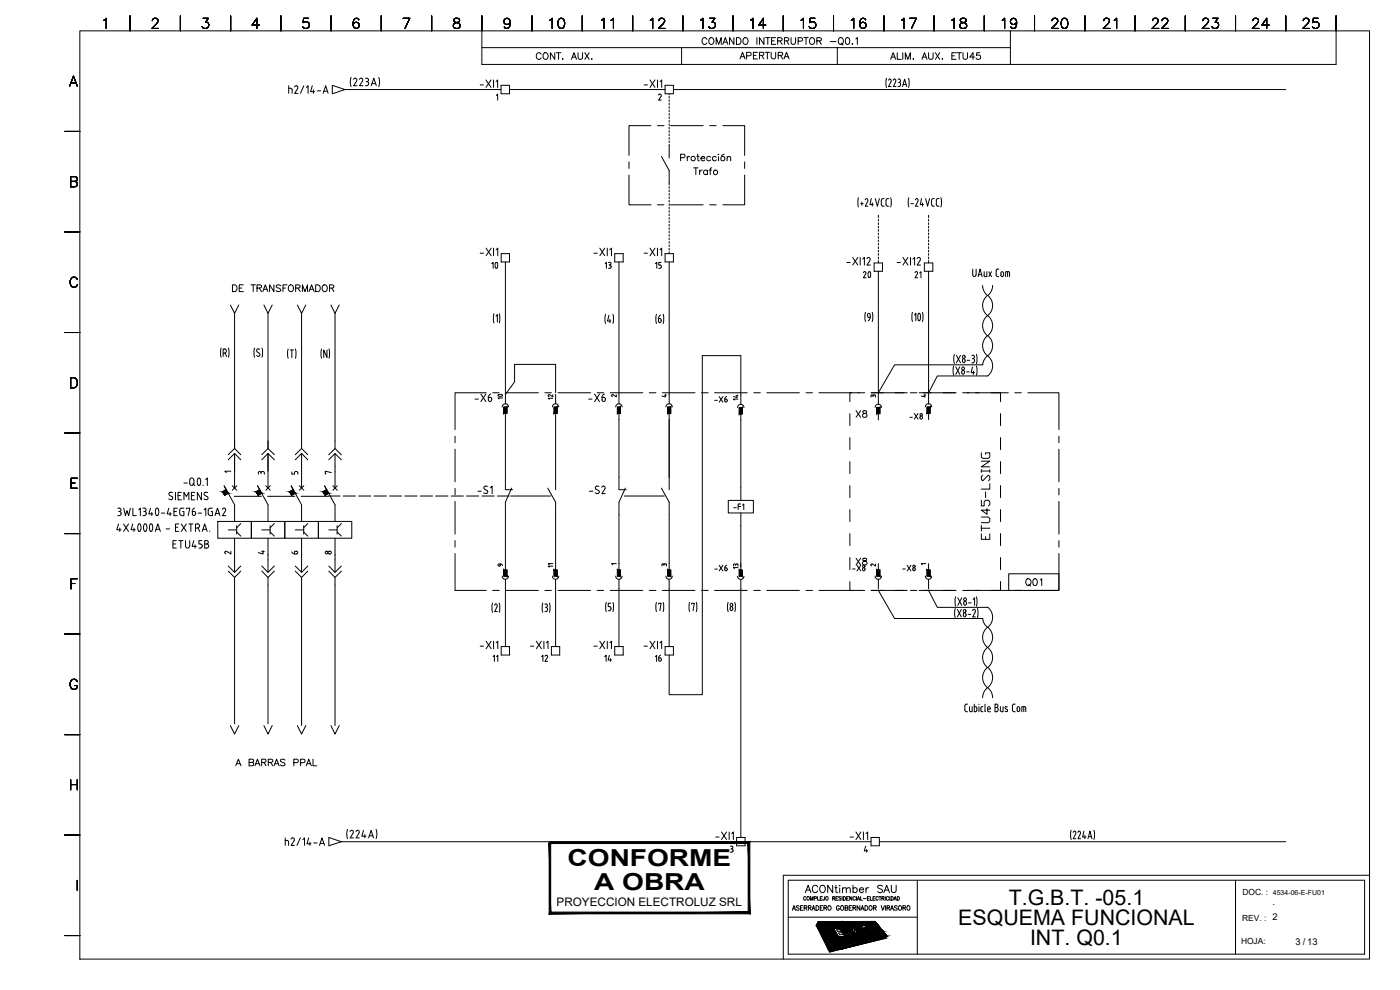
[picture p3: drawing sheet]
<svg xmlns="http://www.w3.org/2000/svg" width="420mm" height="297mm" viewBox="0 0 420 297" stroke-linecap="round" stroke-linejoin="round" font-family="sans-serif">
<defs><g id="words">
<g font-size="7.1">
<text x="145" y="82.5">10</text>
<text x="257.2" y="85.4">20</text>
</g>
<g font-size="7">
<text x="170.3" y="259.8">CONFORME</text>
<text x="178.3" y="267.1">A OBRA</text>
</g>
<g font-size="6.6">
<text x="164" y="9.9">10</text>
<text x="179.6" y="9.9">11</text>
<text x="194.4" y="9.9">12</text>
<text x="209.2" y="9.9">13</text>
<text x="224.4" y="9.9">14</text>
<text x="239.5" y="9.9">15</text>
<text x="254.7" y="9.9">16</text>
<text x="269.5" y="9.9">17</text>
<text x="284.7" y="9.9">18</text>
<text x="299.9" y="9.9">19</text>
<text x="314.7" y="9.9">20</text>
<text x="330.2" y="9.9">21</text>
<text x="345" y="9.9">22</text>
<text x="359.8" y="9.9">23</text>
<text x="375" y="9.9">24</text>
<text x="390.2" y="9.9">25</text>
</g>
<g font-size="6.4">
<text x="302.7" y="271.5">T.G.B.T. -05.1</text>
<text x="287.6" y="277.5">ESQUEMA FUNCIONAL</text>
<text x="309.1" y="283.6">INT. Q0.1</text>
</g>
<g font-size="6.2">
<text x="152.8" y="122.1" transform="rotate(-90 152.8 122.1)">10</text>
<text x="298.4" y="163" transform="rotate(-90 298.4 163)">ETU45-LSING</text>
</g>
<g font-size="5.7">
<text x="141.8" y="121.7">-X6</text>
<text x="175.7" y="121.7">-X6</text>
<text x="51.2" y="165.8">ETU45B</text>
<text x="240.9" y="269.2">ACONtimber SAU</text>
</g>
<g font-size="5.3">
<text x="221.2" y="19">APERTURA</text>
<text x="306.9" y="177.1">Q01</text>
<text x="69.9" y="231.1">A BARRAS PPAL</text>
<text x="84.7" y="254.7">h2/14-A</text>
</g>
<g font-size="4.9">
<text x="180.6" y="81.8">13</text>
<text x="195.8" y="81.8">15</text>
<text x="68.8" y="88.5">DE TRANSFORMADOR</text>
<text x="277.6" y="84.7" transform="rotate(-90 277.6 84.7)">21</text>
<text x="213.8" y="122.1">-X6</text>
<text x="256.1" y="126.3">X8</text>
<text x="272.3" y="127">-X8</text>
<text x="213.8" y="172.5">-X6</text>
<text x="255.1" y="172.5">-X8</text>
<text x="269.9" y="172.5">-X8</text>
<text x="161.6" y="199.7">12</text>
<text x="180.6" y="199.7">14</text>
<text x="195.8" y="199.7">16</text>
</g>
<g font-size="4.4">
<text x="163.7" y="121">12</text>
<text x="222.6" y="121.4" transform="rotate(-90 222.6 121.4)">14</text>
<text x="222.6" y="171.8" transform="rotate(-90 222.6 171.8)">13</text>
<text x="150.6" y="199.7" transform="rotate(-90 150.6 199.7)">11</text>
</g>
<g font-size="4">
<text x="76.6" y="143.6">3</text>
<text x="86.8" y="143.6">5</text>
<text x="96.7" y="143.6">7</text>
<text x="66.7" y="167.6">2</text>
<text x="76.6" y="167.6">4</text>
<text x="96.7" y="167.6">8</text>
<text x="163.7" y="171.4">11</text>
</g>
<g font-size="3.5">
<text x="182.7" y="120.3">2</text>
<text x="197.9" y="120.3">4</text>
<text x="260.4" y="120.3">3</text>
<text x="275.5" y="120.3">4</text>
<text x="197.9" y="171.1">3</text>
<text x="260.4" y="171.1">2</text>
<text x="167" y="271.9">PROYECCION ELECTROLUZ SRL</text>
</g>
<g font-size="3.1">
<text x="66.7" y="142.9">1</text>
<text x="182.7" y="170.7">1</text>
<text x="275.5" y="170.7">1</text>
</g>
<g font-size="2.8">
<text x="381.8" y="271.7">.</text>
<text x="388.7" y="283.4">3 / 13</text>
</g>
<g font-size="2.5">
<text x="372.9" y="268.7">DOC. :</text>
<text x="372.8" y="276.3">REV. : 2</text>
<text x="372.4" y="283.3">HOJA:</text>
</g>
<text font-size="2.1" x="382" y="268.6">4534-06-E-FU01</text>
</g></defs>
<!-- layer: G-TTLB-SCND -->
<path d="M236.6 275.2h38.7M275.3 264.1v22.2M370.8 264.1v22.2M409.5 264.1h-172.9v22.2h172.9M411 262.6h-175.9v25.2" fill="none" stroke="#000" stroke-width=".3"/>
<!-- layer: LG_BDR_BODY -->
<path d="M409.5 264.1v22.2" fill="none" stroke="#000" stroke-width=".3"/>
<!-- layer: G-TTLB-TTLB -->
<path d="M24 9.3h387v278.5h-387z" fill="none" stroke="#000" stroke-width=".3"/>
<!-- layer: 0 -->
<g fill="none" stroke="#000" stroke-width=".3">
<path d="M31.2 6.1l.7-.6v3M39 4.8v4.5M45.7 6.2v-.1a.93 .93 0 0 1 1.2-.6l.3 .2a.66 .66 0 0 1 .1 1l-1.7 1.8h2M54.1 4.8v4.5M61 5.5h1.5l-.8 1.2a.99 .99 0 0 1 .9 1.4 .99 .99 0 0 1-1.6 .3l-.3-.5M69.2 4.8v4.5M77.8 7.5h-2.2l1.5-2v3M84.3 4.8v4.5M92.5 5.5h-1.4l-.1 1.3a1.07 1.07 0 0 1 1.6 0 1.07 1.07 0 0 1-.2 1.6 1.07 1.07 0 0 1-1.6-.5M99.4 4.8v4.5M107.7 6a.83 .83 0 0 0-1.3-.3 1.71 1.71 0 0 0 .6 2.8 .94 .94 0 0 0 .8-.9 .94 .94 0 0 0-.9-.9 .94 .94 0 0 0-.9 .8M114.4 4.8v4.5"/>
<path d="M121 5.5h2l-1.5 3M129.5 4.8v4.5M136.4 5.7a.6 .6 0 0 0 .3 1 1.07 1.07 0 0 1 1.1 .4 1.07 1.07 0 0 1 0 1.3 1.18 1.18 0 0 1-1.7-.5 1.14 1.14 0 0 1 1.4-1.2 .64 .64 0 0 0 .3-1l-.4-.2zM144.6 4.8v4.5M153.1 6.5a.93 .93 0 0 1-1.3 .8 .93 .93 0 0 1-.4-1.5 .93 .93 0 0 1 1.6 .2 2.77 2.77 0 0 1-.3 2.4 .86 .86 0 0 1-1.4-.3M159.7 4.8v4.5M174.8 4.8v4.5M189.9 4.8v4.5M204.9 4.8v4.5M220 4.8v4.5M235.1 4.8v4.5M250.1 4.8v4.5"/>
<path d="M251.3 14.3v5M265.3 4.8v4.5M280.3 4.8v4.5M295.4 4.8v4.5M303.2 9.3v10M310.5 4.8v4.5M325.6 4.8v4.5M340.7 4.8v4.5M355.7 4.8v4.5M370.8 4.8v4.5M385.9 4.8v4.5M401 4.8v4.5"/>
<path d="M19.4 39.4h4.6M20.9 25.9l1.2-3.1 1.1 3.1M21.3 24.9h1.5M195.4 37.7h-6.6v8.9M197.3 37.7h2M200.8 28.1v.3M200.8 28.9v.5M200.8 30v.5M200.8 31v.5M200.8 32v.5M200.8 33v.6M200.8 34.1v.5"/>
<path d="M200.8 35.1v.5M200.8 36.1v.5M200.8 37.2v.5M200.8 38.2v.5M200.8 39.2v.5M201.2 37.7h9.8M213 37.7h1.9M216.9 37.7h6.6v8.9M21.2 54.4l1.7-.1 .3-.4-.1-.6-.6-.3h-1.3v3h1.3l.6-.3v-1l-.6-.3M188.8 52.5v9h6.6M188.8 48.6v1.9M200.8 40.2v.6"/>
<path d="M200.8 41.3v.5M200.8 42.3v.5M200.8 43.3v.3M200.8 54.9v.6M200.8 56v.5M200.8 57.1v.5M200.8 58.1v.5M200.8 59.1v.5M223.5 52.5v9h-6.6M223.5 48.6v1.9M19.4 69.6h4.6M197.3 61.5h2"/>
<path d="M200.8 60.1v.5M200.8 61.2v.5M200.8 62.2v.5M200.8 63.2v.5M200.8 64.2v.6M200.8 65.3v.5M200.8 66.3v.5M200.8 67.3v.5M200.8 68.4v.5M200.8 69.4v.5M200.8 70.4v.5M200.8 71.4v.6"/>
<path d="M200.8 72.5v.5M200.8 73.5v.5M200.8 74.5v.5M200.8 75.6v.5M201.2 61.5h9.8M213 61.5h1.9M19.4 99.8h4.6M23.2 83.9a1.11 1.11 0 0 0-1.3-.7 1.11 1.11 0 0 0-.9 1.1v.7a1.11 1.11 0 0 0 .9 1.2 1.11 1.11 0 0 0 1.3-.7M294.9 85.6l.4 1.7 1.1 1.4M296.4 88.6a3.8 3.8 0 0 0 0 6.1 3.8 3.8 0 0 0 0 6M296.4 88.6a3.8 3.8 0 0 1 0 6.1 3.8 3.8 0 0 1 0 6M297.9 85.6l-.4 1.7-1.1 1.4"/>
<path d="M21.2 113.3h1a1.66 1.66 0 0 1 1 1.5 1.66 1.66 0 0 1-1 1.6h-1zM145.9 117.8h-9.3v11.1M151.8 117.8h9.8M167.5 117.8h9.7M183.1 117.8h9.8M194.9 117.8h2M198.8 117.8h9.8M210.5 117.8h2M214.5 117.8h9.7M226.2 117.8h2M230.1 117.8h9.8M241.9 117.8h1.9"/>
<path d="M245.8 117.8h9.8M257.6 117.8h1.9M257.9 117.8h-2.8v2.7M261.5 117.8h10.7M273.2 117.8h2M277.1 117.8h9.8M288.9 117.8h13.7M295 109.5h-26.5l-4.9 8.3M296.4 100.7a3.8 3.8 0 0 0 0 6l-1 1.2-.5 1.5M296.4 100.7a3.8 3.8 0 0 1 0 6 3.8 3.8 0 0 1 0 6.1M296.4 112.8h-15.1l-2.6 5M297.4 117.8h2.9v2.7"/>
<path d="M304.5 117.8h2M308.5 117.8h9.3v11.1M19.4 129.9h4.6M136.6 130.9v1.9M136.6 134.8v9.8M255.1 131.3v3.6M255.1 138.5v3.6M300.3 124.1v3.6M300.3 131.3v3.6M317.8 130.9v1.9M317.8 134.8v9.8M21.3 144.9h1.2"/>
<path d="M23.2 143.5h-1.9v3h1.9M98.6 148.8h3.5M103 148.8h3.7M107.6 148.8h3.7M112.2 148.8h3.8M116.9 148.8h3.7M121.5 148.8h3.7M126.1 148.8h3.7M130.7 148.8h3.8M135.4 148.8h3.7M136.6 146.5v2M136.6 150.4v9.9"/>
<path d="M140 148.8h3.7M144.6 148.8h3.7M149.3 148.8h3.5M255.1 145.7v3.6M255.1 152.9v3.6M317.8 146.5v2M317.8 150.4v9.9M19.4 160.1h4.6M21.3 175.1h1.2M23.2 173.6h-1.9v3.1M136.6 162.2v2M136.6 166.1v11.1h9.3"/>
<path d="M147.9 177.2h1.9M151.8 177.2h9.8M163.5 177.2h2M167.5 177.2h9.7M179.2 177.2h1.9M183.1 177.2h9.8M194.9 177.2h2M198.8 177.2h9.8M210.5 177.2h2M214.5 177.2h9.7M226.2 177.2h2M230.1 177.2h9.8"/>
<path d="M241.9 177.2h1.9M245.8 177.2h13.7M255.1 160.1v3.6M255.1 174.5v2.7M261.5 177.2h10.7M263.6 177.2l4.9 8.4h26.5M273.2 177.2h2M275.8 177.2h11.1M278.7 177.2l2.6 5h15.1M288.9 177.2h13.7M300.3 174.5v2.7h-2.9M300.3 167.3v3.6"/>
<path d="M304.5 177.2h2M317.8 166.1v11.1h-9.3M317.8 162.2v2M19.4 190.2h4.6M294.9 185.6l.5 1.5 1 1.1M296.4 188.2a3.8 3.8 0 0 0 0 6.1 3.8 3.8 0 0 0 0 6M296.4 182.2a3.8 3.8 0 0 1 0 6M296.4 188.2a3.8 3.8 0 0 1 0 6.1 3.8 3.8 0 0 1 0 6M23.2 204.5a1.11 1.11 0 0 0-1.3-.7 1.11 1.11 0 0 0-.9 1.2v.7a1.08 1.08 0 0 0 1.1 1.1 1.08 1.08 0 0 0 1.1-1.1h-.7M296.4 200.3a3.8 3.8 0 0 0 0 6l-1.1 1.4-.4 1.6M296.4 200.3a3.8 3.8 0 0 1 0 6l1.1 1.4 .4 1.6M19.4 220.4h4.6"/>
<path d="M21.2 234v3M21.2 235.4h2M23.2 234v3M19.4 250.6h4.6M23.2 264.1v3.1M237.8 273.1l.5-1.4 .5 1.4M238 272.7h.6M239.8 271.9l-.3-.2-.5 .2 .1 .4 .7 .4-.3 .4-.5-.2M240.2 272.4h.5M241 271.7h-.8v1.4h.8M241.3 272.4l.8-.1v-.4l-.8-.2v1.4M241.8 272.4l.4 .7"/>
<path d="M242.6 272.4l.7-.1 .1-.4-.8-.2v1.4M243 272.4l.4 .7M243.7 273.1l.4-1.4 .5 1.4M243.8 272.7h.6M244.9 271.7a.71 .71 0 0 1 .9 .7 .71 .71 0 0 1-.9 .7zM245.4 276.7l4.1 7.9-.6 .9-3.9-7.8zM245.7 276.5h16.9l3.6 4.4-16.4 3.5zM246.2 272.4h.4M246.2 277h.7a.4 .4 0 0 1 .4 .2 .4 .4 0 0 1-.1 .5h-.3l.2 .5h-.2zM246.6 277.1h.3l.2 .3-.3 .1zM246.9 271.7h-.7v1.4h.7M247 277.5h.1"/>
<path d="M247.3 272.4l.8-.1v-.4l-.8-.2v1.4M247.7 272.4l.4 .7M248.1 276.9l.3 .6M248.1 276.9l-.7 .1 .7 1.2h.3l-.3-.5h.2M248.1 277.2l-.4-.1 .2 .4 .3-.2M248.2 277.2v.1M248.3 277.6l.1 .1M248.5 277.5l.5 .6-.6-.4M248.6 271.9l.2-.2a.66 .66 0 0 1 .7 .7 .66 .66 0 0 1-.8 .6l-.2-.4zM248.8 276.9l.8 .3 .1 .8-.7-.3zM249 277.1l.6 .8zM249.7 276.9h.3l.4 .4-.1-.4h.3l.4 1.1h-.3z"/>
<path d="M250.2 278.5l1.9-.1 .3 .5-1.3 .1 .3 .4h1.1l.3 .5h-1.1l.3 .6 1.3-.1 .4 .5-2 .2zM250.8 276.9l.7-.1 .1 .3h-.4l.2 .2h.3l.1 .2h-.3l.2 .3h.4l.1 .2h-.7zM251.9 272.1a.44 .44 0 0 0-.5-.4 .44 .44 0 0 0-.4 .6v.3a.43 .43 0 0 0 .5 .5 .43 .43 0 0 0 .4-.5h-.3M252 276.8l.6 .3-.4-.1 .4 .7 .3-.2v.4l-.6-.2zM252.4 278.4h.6l1.5 2.3-.5 .1zM252.5 271.8l.1-.1a.66 .66 0 0 1 .6 .7 .66 .66 0 0 1-.7 .6l-.2-.4zM253.6 276.8h.3l.7 1.1h-.3zM253.6 272.4l.7-.1 .1-.4-.8-.2v1.4l.8-.1 .1-.3-.3-.3M253.7 277.5l.2 .1v.3a.81 .81 0 0 1-.8-1.1l.4 .3-.4-.1 .5 .7v-.2M253.8 277.5h.1M254.4 276.8l.6 .3 .2 .7-.7-.3zM254.5 276.9l.5 .8z"/>
<path d="M254.6 279.2h.3l.3 .3-.6 .1zM254.8 279.8l.5 .4 .6-.2M254.8 279.9l1-.2-.5-.6a.73 .73 0 0 0-1.2 .1 1.14 1.14 0 0 0 .5 1.2 1.14 1.14 0 0 0 1.3-.1v-.3M254.8 272.4h.6M255.1 276.8l.8 .6-.3-.6h.1l.7 1-.8-.5 .4 .5h-.2zM255.7 271.7h-.9v1.4h.9M256 272.4l.7-.1 .1-.4-.8-.2v1.4M256.4 272.4l.4 .7M256.8 279.3l-.4-.2a.65 .65 0 0 0 .7 .8l-.1-.3M256.8 279.3l.4-.1-.6-.5-.6-.1a1.2 1.2 0 0 0 .1 1.3 1.2 1.2 0 0 0 1.3 .4v-.8M257.5 279.5l-.5 .1M258.1 271.7v1.4l-.9-1.4v1.4"/>
<path d="M258.4 273.1l.4-1.4 .5 1.4M258.4 278.7l.3-.2 .3 .5M258.5 278.7h.1M258.5 278.7l-.6-.1 1.1 1.5h.4l-.6-.9M258.5 272.7h.6M258.6 279.8l-.8-.9h.2l-.2-.3-.5-.4h-.5l.3 .5h-.2l1.2 1.3M258.6 279.9l.3 .2-.5 .1-.4-.3M259 279l-.2 .1M259 279h.1M259.3 278.4a1.2 1.2 0 0 1 1.4 1.5 1.2 1.2 0 0 1-1.4-1.5zM259.6 278.7l.7 .4a.3 .3 0 0 1 .1 .5 .3 .3 0 0 1-.5-.1l-.4-.5zM259.6 271.7a.71 .71 0 0 1 .9 .7 .71 .71 0 0 1-.9 .7z"/>
<path d="M259.9 277.9h.3l1.4 1.9h-.3zM260.6 280h.4l.1 .1h-.3l.4 .2 .3 .5h-.4l-.2-.3 .4 .1-.5-.2zM260.8 280h.1M260.8 278.3h.4l.9 1.1-.6-1.1h.3l1 1.3-.5-.1v.2h-.4zM260.9 271.9l.3-.2a.66 .66 0 0 1 .6 .7 .66 .66 0 0 1-.8 .6l-.2-.4zM261.9 279.9h-.2l.3 .3M262 278.3l.8-.1 .2 1.1 .5-.1 .2 .3-.8 .1-.2-.3-.1-.8-.4 .1zM262 280v.1M262.1 277.6a3.5 3.5 0 0 1 2.3 2.7M262.1 277.7l-5.5 .2-.1-.3 5.6-.2a3.4 3.4 0 0 1 2.6 2.9l-.4 .4-11.2 2a4 4 0 0 1-4.4-3.9l.2-.4 .2 .1a2.82 2.82 0 0 0 1.7 3.5l1.8 .5 11.7-2.2M262.2 272.4l.7-.1v-.4l-.7-.2v1.4M262.3 279.7l1.1 .8-.4 .1z"/>
<path d="M262.6 272.4l.4 .7M264.5 271.7l.4 1.4 .5-1.4M265.7 271.7v1.4M266.2 272.4l.7-.1 .1-.4-.8-.2v1.4M266.6 272.4l.4 .7M267.3 273.1l.4-1.4 .5 1.4M267.4 272.7h.6M269.3 271.9l-.3-.2-.6 .2 .2 .4 .7 .4-.3 .4-.6-.2M269.7 271.9l.3-.2a.66 .66 0 0 1 .6 .7 .66 .66 0 0 1-.7 .6l-.3-.4zM271 272.4l.7-.1v-.4l-.7-.2v1.4M271.4 272.4l.4 .7M272.3 271.9l.2-.2a.66 .66 0 0 1 .6 .7 .66 .66 0 0 1-.7 .6l-.2-.4z"/>
<path d="M19.4 280.7h4.6M249.8 284.8l16.1-3.6-.4 .4-16.2 4zM252.3 282.4h.1M261.5 280.7l.3 .1zM262 280v.2M262.3 280.2h.1M262.3 280.2l-.3-.4-.4 .1 .5 .8h.2l-.2-.3M262.3 280.3l.3 .4-.5-.4M262.6 280.5l.2 .1zM263.4 280.4l.2 .1z"/>
</g>
<g fill="#000" stroke="#000" stroke-width=".3">
<path d="M245.4 276.7l.6 1h-1zM252 277.8h.4zM253.8 278h4.8zM254.6 279.5h.5zM257.1 279h.2zM257.6 278.6h.2zM257.5 279.5h.3zM258.4 279.8h1.5zM259.2 278.8h.3zM259.5 279.4h.3zM259.7 279h.2zM259.6 279.1l-.1 .2z"/>
<path d="M259.9 279.9h.2zM259.9 279h.2zM259.9 277.9h.3zM245.7 276.5h17zM262.5 278.5h.1zM263 279.2h.4zM248.2 281.5h15.2l-13.6 2.9zM248.5 284.8h.9l-.5 .7zM249.8 284.8l-.5 .7zM249.8 284.8h2.8l-3.2 .7zM263.1 280.4h.2zM264.4 281.6l1.5-.4-.4 .4z"/>
<path d="M165.1 252.6v.5l59.9-.5zM165.1 253.1l59.9-.5-.5 .5zM225 252.6l-.5 .5 .5 21.1zM224.5 253.1l.5 21.1-.5-.5zM164.8 274.2h60.2l-.5-.5zM165.3 273.7h59.2l-59.7 .5zM164.8 252.8v21.4l.5-.5zM164.8 252.8h.5v20.9z"/>
<path d="M245 277.7l4.5 6.9-3.5-6.9zM245 277.7l4.5 6.9h-1z"/>
<path d="M246 277.1l.8 .4-.2-.4zM246 277.1l.8 .4h-.6z"/>
<path d="M246.3 277.7h.6zM246.3 277.7h.6z"/>
<path d="M246.3 277.7h.6zM246.3 277.7h.6z"/>
<path d="M245.9 277l1.6 .1-.1-.1zM245.9 277l1.6 .1h-1.5z"/>
<path d="M246.8 277.1h.7zM246.8 277.1h.7zM246.8 277.1h.7zM246.8 277.1h.7z"/>
<path d="M246.9 277.1h.6zM246.9 277.1h.6z"/>
<path d="M246.9 277.1l.6 .1zM246.9 277.1l.6 .1z"/>
<path d="M246.9 277.2l.8 .3-.2-.3zM246.9 277.2l.8 .3h-.5z"/>
<path d="M246.2 277.5l1.6 .2-.1-.2zM246.2 277.5l1.6 .2h-1.5z"/>
<path d="M247.2 277.7h.7zM247 277.7h.9z"/>
<path d="M247 277.7h.9zM246.9 277.7h1z"/>
<path d="M246.3 277.7l1.8 .5-.2-.5zM246.3 277.7l1.8 .5h-1.6z"/>
<path d="M247.9 277.4h.3zM247.9 277.4h.3z"/>
<path d="M245.9 276.9h2.1zM245.9 276.9h2.2z"/>
<path d="M245.9 276.9h2.1zM245.9 276.9l1.5 .1z"/>
<path d="M248.1 276.9h1.6zM248.1 276.9h1.6z"/>
<path d="M247.8 277.1l.3 .1zM247.8 277.1l.3 .1z"/>
<path d="M247.9 277.5h.2zM247.9 277.5h.3z"/>
<path d="M247.8 277.2h.4zM247.8 277.2h.4z"/>
<path d="M247.8 277.2l.4 .1zM247.8 277.2l.4 .1z"/>
<path d="M247.8 277.3h.4zM247.8 277.3h.4zM247.9 277.3h.3zM247.9 277.3h.3z"/>
<path d="M247.9 277.4h.3zM247.9 277.4h.3z"/>
<path d="M247.9 277.4l.3 .1zM247.9 277.4l.3 .1z"/>
<path d="M247.9 277.3h.3zM247.9 277.3h.3z"/>
<path d="M247.9 277.4h.3zM247.9 277.4h.3zM247.9 277.4h.3zM247.9 277.4h.3z"/>
<path d="M247.9 277.3h.3zM247.9 277.3h.3zM247.9 277.3h.3zM247.9 277.3h.3z"/>
<path d="M247.9 277.3l.3 .1zM247.9 277.3l.3 .1z"/>
<path d="M247.9 277.4h.3zM247.9 277.4h.3z"/>
<path d="M247.9 277.4h.3zM247.9 277.4h.3z"/>
<path d="M248.9 278h1.8zM248.9 278h1.8z"/>
<path d="M245.9 276.9h3.8zM245.9 276.9h3.8z"/>
<path d="M248.1 276.9l1.7 .1zM248.1 276.9l1.7 .1z"/>
<path d="M248.2 277h1.6zM248.2 277h1.6z"/>
<path d="M248.2 277h1.6zM248.2 277h1.6z"/>
<path d="M248.3 277l1.6 .1zM248.3 277l1.6 .1z"/>
<path d="M248.3 277.1h1.6zM248.3 277.1h1.6z"/>
<path d="M248.4 277.1l1.6 .1zM248.4 277.1l1.6 .1z"/>
<path d="M248.4 277.2h1.6zM248.4 277.2h1.6z"/>
<path d="M248.5 277.2l1.6 .1zM248.5 277.2l1.6 .1z"/>
<path d="M248.5 277.3l1.7 .1zM248.5 277.3l1.7 .1z"/>
<path d="M248.5 277.4h1.7zM248.5 277.4h1.7z"/>
<path d="M246.7 278.5l5 2.6-1.5-2.6zM246.7 278.5l5 2.6h-3.6z"/>
<path d="M248.5 277.4l1.8 .1zM248.5 277.4l1.8 .1z"/>
<path d="M248.5 277.5h1.9zM248.5 277.5h1.9z"/>
<path d="M248.5 277.5l1.9 .1zM248.5 277.5l1.9 .1z"/>
<path d="M248.6 277.6h1.8zM248.6 277.6h1.8z"/>
<path d="M248.6 277.6l1.8 .1zM248.6 277.6l1.8 .1z"/>
<path d="M248.6 277.7h1.9zM248.6 277.7h1.9z"/>
<path d="M245.9 276.9h4.6zM245.9 276.9h4.7z"/>
<path d="M245.9 276.9h4.6zM245.9 276.9h3.8z"/>
<path d="M248.7 277.7l2 .3-.2-.3zM248.7 277.7l2 .3h-1.8z"/>
<path d="M250.8 277.8h.9zM250.8 277.8h.9z"/>
<path d="M251 278h1.8zM251 278h1.8z"/>
<path d="M246.7 278.5h4.7zM246.7 278.5h3.5z"/>
<path d="M250.7 277.5h.8zM250.7 277.5h1.1z"/>
<path d="M250.7 277.5l1 .3-.2-.3zM250.7 277.5l1 .3h-.9z"/>
<path d="M250.6 276.9h1.4zM250.6 276.9h1.4z"/>
<path d="M250.6 276.9h1.4zM250.6 276.9h1.4z"/>
<path d="M250.6 276.9l1.4 .1zM250.6 276.9l1.4 .1z"/>
<path d="M250.6 277l1.4 .1zM250.6 277l1.4 .1z"/>
<path d="M250.6 277.1l1.4 .1zM250.6 277.1l1.4 .1z"/>
<path d="M245.8 276.8l6.2 .1zM245.8 276.8l6.2 .1z"/>
<path d="M250.6 277.2l1.5 .2zM250.6 277.2l1.5 .2z"/>
<path d="M245.8 276.8h6.3zM245.8 276.8h6.3z"/>
<path d="M245.8 276.8h6.3zM245.8 276.8h6.2z"/>
<path d="M250.7 277.4l1.4 .1zM250.7 277.4l1.4 .1z"/>
<path d="M246.7 278.4h5.4zM246.7 278.4l4.7 .1z"/>
<path d="M250.7 277.5h1.5zM250.7 277.5h1.5z"/>
<path d="M250.7 277.5h1.5zM250.7 277.5h1.5z"/>
<path d="M251.8 277.5l.4 .1zM251.8 277.5l.4 .1z"/>
<path d="M251.9 277.6l.4 .1zM251.9 277.6l.4 .1z"/>
<path d="M252 277.7l.4 .1zM252 277.7l.4 .1zM251.9 277.8h.5z"/>
<path d="M251.9 277.8h.5zM251.7 277.8h.7z"/>
<path d="M250.8 277.8l1.7 .1zM250.8 277.8l1.7 .1z"/>
<path d="M246.7 278.4h5.8zM246.7 278.4h5.8z"/>
<path d="M252.1 278.4l.4 .1zM252.1 278.4l.4 .1z"/>
<path d="M252.1 278.5l1 .8-.6-.8zM252.1 278.5l1 .8h-.4z"/>
<path d="M250.9 277.9h1.7zM250.9 277.9h1.7z"/>
<path d="M250.9 277.9l1.8 .1zM250.9 277.9l1.8 .1z"/>
<path d="M250.9 278h1.9zM250.9 278h1.9z"/>
<path d="M246.6 278.4h6.1zM246.6 278.4h6.4z"/>
<path d="M246.6 278.4h6.1zM246.6 278.4h5.8z"/>
<path d="M252.3 276.8l.6 .1zM252.3 276.8l.6 .1zM252.4 276.9h.5zM252.4 276.9h.5z"/>
<path d="M252.4 276.9l.5 .1zM252.4 276.9l.5 .1zM252.5 277h.4zM252.5 277h.4z"/>
<path d="M252.5 277l.4 .1zM252.5 277l.4 .1z"/>
<path d="M252.6 277.1l.3 .1zM252.6 277.1l.3 .1z"/>
<path d="M252.2 276.8h.7zM252.2 276.8h.7z"/>
<path d="M252.3 276.8h.6zM252.3 276.8h.6z"/>
<path d="M252.7 277.2l.3 .2zM252.7 277.2l.3 .2z"/>
<path d="M252.9 277.6h.3zM252.9 277.6h.3z"/>
<path d="M245.8 276.8h7.2zM245.8 276.8h7.2z"/>
<path d="M252.1 276.8h.9zM252.1 276.8h.9z"/>
<path d="M252.2 276.8h.8zM252.2 276.8h.7zM252.2 276.8h.7zM252.2 276.8h.7z"/>
<path d="M253 277.9h.4zM253 277.9h.4z"/>
<path d="M245.8 276.8h7.2zM245.8 276.8h7.3z"/>
<path d="M252.8 277.4h.3zM252.8 277.4h.3z"/>
<path d="M253 278.4h3.7zM253 278.4h3.7z"/>
<path d="M252.9 277.4l.3 .2zM252.9 277.4l.3 .2z"/>
<path d="M252.7 279.3l.4 .1zM252.5 279.4h.6z"/>
<path d="M252.5 279.4l1.2 1-.6-1zM252.5 279.4l1.2 1h-.5z"/>
<path d="M252.9 277.6l.3 .1zM252.9 277.6l.3 .1z"/>
<path d="M253.2 278.6h3zM253.2 278.6h3z"/>
<path d="M252.9 277.7h.4zM252.9 277.7h.4z"/>
<path d="M253 277.7l.4 .1zM253 277.7l.4 .1zM253 277.8h.4zM253 277.8h.4z"/>
<path d="M253 277.8l.4 .1zM253 277.8l.4 .1z"/>
<path d="M253 277.9h.5zM253 277.9h.5z"/>
<path d="M252.9 277.9h.7zM252.9 277.9h.7z"/>
<path d="M252.9 277.9h.7zM252.9 277.9h.7z"/>
<path d="M253.3 276.8l.4 .1zM253.3 276.8l.4 .1z"/>
<path d="M252.9 277.9h.8zM252.9 277.9h.8z"/>
<path d="M253.4 276.9l.3 .1zM253.4 276.9l.3 .1z"/>
<path d="M253.4 277l.7 .6-.4-.6zM253.4 277l.7 .6h-.2z"/>
<path d="M252.9 277.9l.8 .1zM252.9 277.9l.8 .1z"/>
<path d="M253.9 276.8h1.2zM253.9 276.8h1.2z"/>
<path d="M253.2 276.8h.7zM253.2 276.8h.4z"/>
<path d="M253.9 277.9h.4zM253.9 277.9h.4z"/>
<path d="M253.9 277.9h.4zM253.9 277.9h.4z"/>
<path d="M253.9 277.6l.3 .1zM253.9 277.6l.3 .1z"/>
<path d="M253.5 279.2l.6 .1zM253.5 279.2l.6 .1z"/>
<path d="M253.6 279.3l.5 .2v-.2zM253.6 279.3l.5 .2z"/>
<path d="M253.7 279.5l.5 .1zM253.7 279.5l.5 .1z"/>
<path d="M253.9 277.7l.4 .1zM253.9 277.7l.4 .1z"/>
<path d="M253.4 279l.7 .2 .1-.2zM253.4 279l.7 .2z"/>
<path d="M253.8 279.6l.5 .3zM253.8 279.6l.5 .3z"/>
<path d="M253.9 277.8l.4 .1zM253.9 277.8l.4 .1z"/>
<path d="M253.4 278.9h.9zM253.4 278.9l.8 .1z"/>
<path d="M254 279.9l.4 .1zM254 279.9l.4 .1z"/>
<path d="M253.3 278.8h1zM253.3 278.8l1 .1z"/>
<path d="M254.5 277.8h1.3zM254.5 277.8h1.3z"/>
<path d="M254.5 277.8h4.2zM254.5 277.8h4.2z"/>
<path d="M253.3 278.8h1.2zM253.3 278.8h1.3z"/>
<path d="M253.3 278.8h1.2zM253.3 278.8h1z"/>
<path d="M253.3 278.8h1.3zM253.3 278.8h1.3z"/>
<path d="M254.6 279.3h.5zM254.6 279.3h.5z"/>
<path d="M254.6 279.4h.6zM254.6 279.4h.6z"/>
<path d="M254.6 279.2h.4zM254.6 279.2h.4z"/>
<path d="M254.7 279.2h.2zM254.7 279.2h.2zM254.7 279.2h.2zM254.7 279.2h.2z"/>
<path d="M254.7 279.2h.3zM254.7 279.2h.3z"/>
<path d="M255 278.9h.8zM255 278.9h.8z"/>
<path d="M254.6 279.2l.4 .1zM254.6 279.2l.4 .1z"/>
<path d="M254.6 279.3h.4zM254.6 279.3h.4z"/>
<path d="M254.6 279.3h.5zM254.6 279.3h.5z"/>
<path d="M254.6 279.3h.5zM254.6 279.3h.5z"/>
<path d="M253.9 276.8l1.9 1-.7-1zM253.9 276.8l1.9 1h-1.3z"/>
<path d="M254.6 279.3l.5 .1zM254.6 279.3l.5 .1z"/>
<path d="M254.6 279.4h.6zM254.6 279.4h.6z"/>
<path d="M254.6 279.5h.5zM254.6 279.5h.6z"/>
<path d="M254.6 279.4l.6 .1zM254.6 279.4l.6 .1z"/>
<path d="M253.2 276.8h2.2zM253.2 276.8h1.9zM253.2 276.8h1.9zM253.2 276.8h1.9zM253.2 276.8h1.9zM253.2 276.8h1.9z"/>
<path d="M253.1 276.8h2.3zM253.1 276.8h2.3z"/>
<path d="M253.1 276.8h2.3zM253.1 276.8h2.3z"/>
<path d="M245.8 276.8h9.9zM245.8 276.8h9.6z"/>
<path d="M255.2 279h.6zM255.2 279h.6z"/>
<path d="M255.2 279l.6 .1zM255.2 279l.6 .1z"/>
<path d="M254.8 278.8l1 .1zM254.8 278.8l1 .1z"/>
<path d="M255 278.9h.8zM255 278.9l.8 .1z"/>
<path d="M255.4 279.1l.4 .1zM255.4 279.1l.4 .1z"/>
<path d="M255.4 279.2h.4zM255.4 279.2h.4z"/>
<path d="M255.5 279.2l.4 .1zM255.5 279.2l.4 .1z"/>
<path d="M253.2 278.8h2.7zM253.2 278.8h2.7z"/>
<path d="M254.6 278.8h1.3zM254.6 278.8h1.3z"/>
<path d="M254.7 278.8h1.2zM254.7 278.8h1.1z"/>
<path d="M255.6 279.3l.3 .1zM255.6 279.3l.3 .1z"/>
<path d="M255.7 279.4l.2 .1zM255.7 279.4l.2 .1z"/>
<path d="M253.2 278.7h2.7zM253.2 278.7l2.7 .1z"/>
<path d="M255.7 279.5l.3 .1zM255.7 279.5l.3 .1z"/>
<path d="M255.9 280h.4zM255.9 280h.4z"/>
<path d="M255.8 279.6l.2 .1zM255.8 279.6l.2 .1z"/>
<path d="M253.2 278.6h2.8zM253.2 278.6l2.7 .1z"/>
<path d="M255.9 279.7l.3 .2zM255.9 279.7l.3 .2z"/>
<path d="M253.2 278.6h3zM253.2 278.6h2.8z"/>
<path d="M255.9 279.9l.4 .1zM255.9 279.9l.4 .1z"/>
<path d="M256 280h.3zM255.9 280h.4z"/>
<path d="M255.9 280l.6 .1zM255.9 280l.6 .1z"/>
<path d="M246.6 278.3l10.1 .1zM246.6 278.3l10.1 .1z"/>
<path d="M253 278.4l3.9 .2-.2-.2zM253 278.4l3.9 .2h-3.7z"/>
<path d="M256.2 278.6h.7zM256.2 278.6h.7z"/>
<path d="M256.3 278.6h.6zM256.3 278.6h.6z"/>
<path d="M256.5 278.6l.4 .1zM256.5 278.6l.4 .1z"/>
<path d="M256.7 278.7l.3 .1zM256.7 278.7l.3 .1z"/>
<path d="M256.8 278.8l.3 .1zM256.8 278.8l.3 .1z"/>
<path d="M257 278.9l.1 .1zM257 278.9l.1 .1z"/>
<path d="M257.1 279h.2zM257.1 279h.2z"/>
<path d="M257.3 278.2h1.3zM257.3 278.2h1.3z"/>
<path d="M246.5 278.2h10.8zM246.5 278.2l10.1 .1z"/>
<path d="M257 279h.4zM257 279h.4z"/>
<path d="M257.1 279l.6 .5-.3-.5zM257.1 279l.6 .5z"/>
<path d="M257.5 279.5l.4 .2zM257.5 279.5l.4 .2z"/>
<path d="M257.5 279.7l.5 .2zM257.5 279.7l.5 .2z"/>
<path d="M257.6 279.9l.5 .1zM257.6 279.9l.5 .1h-.5z"/>
<path d="M258 279h1zM258 279h1z"/>
<path d="M258 279h1zM258 279h1z"/>
<path d="M258 279h1zM258 279h1z"/>
<path d="M258 279h1zM258 279h1z"/>
<path d="M258 279h1zM258 279h1z"/>
<path d="M258 279h1zM258 279h1z"/>
<path d="M258 279h1zM258 279h1zM258 279h1zM258 279h1z"/>
<path d="M258 279h1zM258 279h1z"/>
<path d="M258 279h.9zM258 279h.9z"/>
<path d="M258.1 279.2h.7zM258.1 279.2h.7z"/>
<path d="M258.2 279.4h1.3zM258.2 279.4h1.3z"/>
<path d="M253.9 277.9h4.7zM253.9 277.9h4.7z"/>
<path d="M253.8 277.9l4.8 .1zM253.8 278h4.8zM253.7 278h4.9z"/>
<path d="M252.9 278h5.7zM252.9 278h5.7z"/>
<path d="M252.9 278h5.7zM252.8 278h5.8z"/>
<path d="M251 278h7.6zM251 278h7.6zM251 278h7.6zM251 278h7.6z"/>
<path d="M251 278h7.6zM250.7 278h7.9z"/>
<path d="M248.9 278l9.7 .1zM248.9 278l9.7 .1z"/>
<path d="M249 278.1l9.6 .1zM248.1 278.2h10.5z"/>
<path d="M246.5 278.2h12.1zM246.5 278.2h12.1z"/>
<path d="M257.3 278.2l1.3 .2v-.2zM257.3 278.2l1.3 .2h-1.2z"/>
<path d="M257.4 278.4l1.4 .2-.2-.2zM257.4 278.4l1.4 .2h-1.2z"/>
<path d="M258.6 279.8h1.3zM258.6 279.8h1.3z"/>
<path d="M255.9 277.8h2.8zM255.9 277.8h2.8z"/>
<path d="M255.9 277.8h2.8zM255.8 277.8h2.9z"/>
<path d="M254.5 277.8l4.2 .1zM254.5 277.8l4.2 .1z"/>
<path d="M254.6 277.9h4.1zM254.4 277.9h4.3z"/>
<path d="M254.4 277.9h4.3zM254.3 277.9h4.4z"/>
<path d="M253.9 277.9h4.8zM253.9 277.9h4.7z"/>
<path d="M256.4 277.8h2.3zM255.9 277.8h2.8z"/>
<path d="M256.3 277.7h2.4zM256.3 277.7l2.4 .1z"/>
<path d="M258.7 280h2.1zM258.7 280h2.1z"/>
<path d="M258.7 280h2.1zM258.7 280h2.1zM258.7 280h2.1zM258.7 280h2.1z"/>
<path d="M258.7 280h2.1zM258.7 280h2.1z"/>
<path d="M258.7 280h2.1zM258.7 280h2.1z"/>
<path d="M257.8 278.6l1.2 .3-.2-.3zM257.8 278.6l1.2 .3h-1z"/>
<path d="M258.1 279.1h.7zM258.1 279.1h.7z"/>
<path d="M258.1 279.1h.7zM258.1 279.1h.7z"/>
<path d="M258.1 279.1l.7 .1zM258.1 279.1l.7 .1z"/>
<path d="M256.2 277.5h2.6zM256.2 277.5l2.5 .2z"/>
<path d="M258 279h.8zM258 279h.9z"/>
<path d="M258 279h.8zM258 279h.8z"/>
<path d="M258 279h.8zM258 279h.8z"/>
<path d="M258.1 279h.7zM258.1 279l.7 .1z"/>
<path d="M258 279h.9zM258 279h1z"/>
<path d="M258 279h.9zM258 279h.9z"/>
<path d="M258.9 279.1h.4zM258.9 279.1h.4z"/>
<path d="M256.1 277.4h2.9zM256.1 277.4l2.7 .1z"/>
<path d="M258 278.9l1 .1zM258 278.9l1 .1z"/>
<path d="M259 279h.2zM259 279h.2z"/>
<path d="M256.1 277.3h3zM256.1 277.3l2.9 .1z"/>
<path d="M259.2 278.7h.6zM259.2 278.7h.6z"/>
<path d="M259 279l.3 .1zM259 279l.3 .1z"/>
<path d="M256 277.2h3.3zM256 277.2l3.1 .1z"/>
<path d="M259.3 278.5h.6zM259.3 278.5h.6z"/>
<path d="M259.2 278.9l.3 .1zM259.2 278.9l.3 .1z"/>
<path d="M259.3 279.1h.2zM259.3 279.1h.2z"/>
<path d="M258.9 279.1l.4 .1zM258.9 279.1l.4 .1z"/>
<path d="M258.8 279.2h.6zM258.8 279.2h.6z"/>
<path d="M258.1 279.2h1.3zM258.1 279.2h1.3z"/>
<path d="M258.1 279.2l1.4 .1zM258.1 279.2l1.4 .1z"/>
<path d="M256 277.2h3.5zM256 277.2h3.7z"/>
<path d="M256 277.2h3.5zM256 277.2h3.3z"/>
<path d="M258.2 279.3l1.3 .1zM258.2 279.3l1.3 .1z"/>
<path d="M259.3 279h.2zM259.3 279h.2z"/>
<path d="M259.3 279l.2 .1zM259.3 279l.2 .1z"/>
<path d="M259.3 279.1h.3zM259.3 279.1h.3z"/>
<path d="M259.5 279.3h.6zM259.5 279.3h.6z"/>
<path d="M258.2 279.4h1.3zM258.2 279.4h1.3z"/>
<path d="M258.2 279.4l1.4 .1zM258.2 279.4l1.4 .1z"/>
<path d="M259.5 278.4h.2zM259.4 278.4h.3z"/>
<path d="M259.4 279.1h.2zM259.4 279.1h.2z"/>
<path d="M258.2 279.5l1.5 .1zM258.2 279.5l1.5 .1z"/>
<path d="M259.5 279.1h.1zM259.5 279.1h.1z"/>
<path d="M259.5 279.3h.6zM259.5 279.3h.6z"/>
<path d="M259.7 277.2h3.5zM259.7 277.2h3.5z"/>
<path d="M259.2 278.7h.5zM259.2 278.7h.6z"/>
<path d="M259.2 278.7h.5zM259.2 278.7l.3 .1z"/>
<path d="M258.3 279.6l1.6 .1zM258.3 279.6l1.6 .1zM258.4 279.7h1.5zM258.4 279.7h1.5z"/>
<path d="M259.4 278.4h.4zM259.4 278.4h.4z"/>
<path d="M259.4 278.4l.5 .1zM259.3 278.5h.6z"/>
<path d="M259.2 278.7h.6zM259.2 278.7h.6z"/>
<path d="M259.8 278.7h.5zM259.8 278.7h.5z"/>
<path d="M259.8 278.7h.4zM259.8 278.7h.4z"/>
<path d="M259.2 278.7h.6zM259.2 278.7h.5z"/>
<path d="M259.8 278.9h.3zM259.8 278.9h.3zM259.8 278.9h.3z"/>
<path d="M259.8 279.5h.9zM259.8 279.5h.9z"/>
<path d="M259.3 278.5h.7zM259.3 278.5h.7z"/>
<path d="M258.4 279.7l1.5 .1zM258.4 279.7l1.5 .1z"/>
<path d="M258.4 279.8h1.5zM258.4 279.8h1.5zM258.4 279.8h1.5z"/>
<path d="M258.6 279.8l1.3 .1zM258.6 279.8l1.3 .1z"/>
<path d="M259.9 279.5h.8zM259.9 279.5h.8z"/>
<path d="M259.9 279.5h.9zM259.9 279.5h.9z"/>
<path d="M259.9 279.6h.5zM259.9 279.6h.5z"/>
<path d="M258.4 279.8h1.5zM258.4 279.8h1.5z"/>
<path d="M258.4 279.8h1.5zM258.4 279.8h1.5z"/>
<path d="M259.2 278.5h.9zM259.2 278.5h.9z"/>
<path d="M259.2 278.5l1 .2zM259.2 278.5l1 .2zM259.2 278.7h1zM259.2 278.7h1zM259.2 278.7h1zM259.2 278.7h1z"/>
<path d="M259.8 278.9h.3zM259.8 278.9h.3z"/>
<path d="M258.7 279.9h1.5zM258.7 279.9h1.5z"/>
<path d="M259.8 279h.3zM259.8 279h.3z"/>
<path d="M259.8 279h.3zM259.8 279h.1z"/>
<path d="M260.1 279.3h.4zM260.1 279.3h.4z"/>
<path d="M259.8 278.7h.4zM259.8 278.7h.4z"/>
<path d="M258.7 279.9h1.6zM258.7 279.9h1.6z"/>
<path d="M259.9 277.9l.6 .4-.3-.4zM259.9 277.9l.6 .4h-.3z"/>
<path d="M259.8 278.7h.5zM259.8 278.7h.5z"/>
<path d="M260.1 278.9l.1 .2zM260.1 278.9l.1 .2z"/>
<path d="M259.8 278.7l.5 .1zM259.8 278.7l.5 .1z"/>
<path d="M259.9 279.6h.4zM259.9 279.6l.2 .2z"/>
<path d="M259.8 278.8h.5zM259.8 278.8h.5z"/>
<path d="M260.3 278.8h.2zM260.3 278.8h.2z"/>
<path d="M259.8 278.8h.5zM259.8 278.8l.4 .1zM259.8 278.9h.4zM259.8 278.9h.4z"/>
<path d="M258.7 279.9h1.7zM258.7 279.9h1.7z"/>
<path d="M259.9 279.6h.5zM259.9 279.6h.5z"/>
<path d="M258.7 279.9l1.7 .1zM258.7 279.9l1.7 .1z"/>
<path d="M260.4 278.7l.1 .1zM260.4 278.7l.1 .1z"/>
<path d="M259.5 279.3h1zM259.5 279.3h1z"/>
<path d="M259.5 279.3l1.1 .1zM259.5 279.3l1.1 .1z"/>
<path d="M260.2 278.3h.3zM260.2 278.3h.3z"/>
<path d="M260.2 278.3l.3 .1zM260.2 278.3l.3 .1z"/>
<path d="M260.3 278.4l.2 .1v-.1zM260.3 278.4l.2 .1z"/>
<path d="M260.3 278.8h.2zM260.3 278.8h.2z"/>
<path d="M260.3 278.8l.3 .1zM260.3 278.8l.3 .1z"/>
<path d="M260.2 279.2l.3 .1zM260.2 279.2l.3 .1z"/>
<path d="M260.1 279.3h.4zM260.1 279.3h.4z"/>
<path d="M260.5 279.9h.3zM260.5 279.9h.3z"/>
<path d="M260.6 278.2h3.4zM260.6 278.2h3.4z"/>
<path d="M260.6 279.9h.2zM260.6 279.9h.2zM260.6 279.9h.2zM260.6 279.9h.2zM260.6 279.9h.2zM260.6 279.9h.2zM260.6 279.9h.2zM260.6 279.9h.2z"/>
<path d="M260.6 279.9h.2zM260.6 279.9h.2zM260.6 279.9h.2zM260.6 279.9h.2z"/>
<path d="M259.5 279.4h1.1zM259.5 279.4h1.1z"/>
<path d="M260.4 278.9l.3 .1zM260.4 278.9l.3 .1z"/>
<path d="M259.5 279.4h1.1zM259.5 279.4h1.1z"/>
<path d="M259.8 279.4h.8zM259.8 279.4h.8z"/>
<path d="M259.8 279.4h.9zM259.8 279.4h.9z"/>
<path d="M259.8 279.4l.9 .1zM259.8 279.4l.9 .1z"/>
<path d="M260.6 279l.3 .2zM260.6 279l.3 .2z"/>
<path d="M259.9 279.5h.9zM259.9 279.5h.9z"/>
<path d="M259.9 279.5h.9zM259.9 279.5l.5 .1z"/>
<path d="M260.6 278.3l1 1.1-.8-1.1zM260.6 278.3l1 1.1h-.2z"/>
<path d="M260.6 279.9h.2zM260.5 279.9h.3z"/>
<path d="M260.5 279.9h.3zM260.5 279.9h.3z"/>
<path d="M260.5 279.9l.3 .1zM260.5 279.9l.3 .1z"/>
<path d="M258.7 280l2.2 .1-.1-.1zM258.7 280l2.2 .1h-2z"/>
<path d="M260.6 279.2l.4 .1zM260.6 279.2l.4 .1z"/>
<path d="M260.9 279.9h.8zM260.9 279.9h.8z"/>
<path d="M260.7 279.3l.3 .1zM260.7 279.3l.3 .1z"/>
<path d="M260.7 279.4l.3 .1zM260.7 279.4l.3 .1z"/>
<path d="M260.7 279.5h.4zM260.7 279.5h.4z"/>
<path d="M260.8 279.5h.3zM260.8 279.5h.3z"/>
<path d="M260.8 279.5h.3zM260.8 279.5h.3z"/>
<path d="M260.8 279.5l.4 .1zM260.8 279.5l.4 .1z"/>
<path d="M260.5 278.3h.7zM260.5 278.3h.9z"/>
<path d="M260.5 278.3h.7zM260.5 278.3h.3z"/>
<path d="M260.8 279.6l.4 .1zM260.8 279.6l.4 .1z"/>
<path d="M260.8 279.7l.5 .1zM260.8 279.7l.5 .1z"/>
<path d="M261.4 279.4l.6 .3zM261.4 279.4l.6 .3h-.4z"/>
<path d="M260.9 279.9l.9 .2zM260.9 279.9l.9 .2z"/>
<path d="M260.8 279.9h.9zM260.8 279.9h.9z"/>
<path d="M260.9 279.9h.8zM260.9 279.9h.8z"/>
<path d="M260.5 278.3h1.3zM260.5 278.3h.9z"/>
<path d="M261.8 280h.8zM261.8 280h.8z"/>
<path d="M260.6 279.9h1.2zM260.6 279.9h1.3z"/>
<path d="M260.6 279.9h1.2zM260.6 279.9h1.1z"/>
<path d="M261.8 279.9h.7zM261.8 279.9h.7z"/>
<path d="M261.9 279.9h.6zM261.9 279.9h.6z"/>
<path d="M261.8 278.3l.4 .2zM261.8 278.3l.4 .2z"/>
<path d="M262 278.5l.2 .1zM262 278.5l.2 .1z"/>
<path d="M261.6 279.7l.8 .1zM261.6 279.7l.8 .1z"/>
<path d="M261.6 279.8h.8zM261.3 279.8h1.1z"/>
<path d="M260.7 279.8l1.7 .1zM260.7 279.8l1.7 .1z"/>
<path d="M260.7 279.9h1.8zM260.6 279.9h1.9z"/>
<path d="M260.6 279.9h1.9zM260.6 279.9h1.9z"/>
<path d="M261.9 279.9h.6zM261.8 279.9h.7z"/>
<path d="M262.2 279.7h.4zM262 279.7h.3zM262 279.7h.3zM262 279.7h.3z"/>
<path d="M261.8 279.9h.8zM261.8 279.9h.8z"/>
<path d="M261.8 279.9l.8 .1zM261.8 279.9l.8 .1z"/>
<path d="M261.8 280h.8zM261.8 280h.8z"/>
<path d="M262.5 278.5h.1zM262.3 278.5h.3z"/>
<path d="M262.3 278.5l.3 .1zM262.2 278.6h.4z"/>
<path d="M262 278.6l.7 .7-.1-.7zM262 278.6l.7 .7z"/>
<path d="M245.7 276.5l17.1 .3-.1-.3zM245.7 276.5l17.1 .3h-17z"/>
<path d="M262.5 279.3l.4 .3zM262.5 279.3l.4 .3z"/>
<path d="M255.7 276.8l7.5 .4-.4-.4zM255.7 276.8l7.5 .4h-7.2z"/>
<path d="M262.7 279.6h.2zM262.7 279.6h.2z"/>
<path d="M260.6 278.2h2.4zM260.6 278.2l1.4 .1zM260.5 278.3h1.5zM260.5 278.3h1.5z"/>
<path d="M259.7 277.2h3.5zM259.7 277.2h3.5z"/>
<path d="M259.8 277.2l3.5 .1zM259.8 277.2l3.5 .1z"/>
<path d="M260 277.3l3.4 .1zM260 277.3l3.4 .1z"/>
<path d="M260.2 277.4l3.3 .1zM260.2 277.4l3.3 .1z"/>
<path d="M263 279.2h.4zM263 279.2h.5z"/>
<path d="M260.3 277.5l3.3 .2zM260.3 277.5l3.3 .2z"/>
<path d="M263.5 279.2h1.3zM263.5 279.2h1.3z"/>
<path d="M260.4 277.7l3.3 .1-.1-.1zM260.4 277.7l3.3 .1h-3.2z"/>
<path d="M260.5 277.8l3.4 .2-.2-.2zM260.5 277.8l3.4 .2h-3.4z"/>
<path d="M260.5 278l3.5 .2-.1-.2zM260.5 278l3.5 .2h-3.4z"/>
<path d="M263 278.2l1.8 1-.8-1zM263 278.2l1.8 1h-1.8z"/>
<path d="M263.5 279.2l1.6 .3-.3-.3zM263.5 279.2l1.6 .3h-1.4z"/>
<path d="M263.7 279.5l1.4 .1zM263.2 279.6h1.9z"/>
<path d="M263.2 279.6h2zM262.9 279.6h2.3z"/>
<path d="M262.8 279.6h2.4zM262.8 279.6h2.4z"/>
<path d="M262.8 279.6l2.4 .1zM262.5 279.7h2.7z"/>
<path d="M262.5 279.7h2.8zM262.2 279.7h3.1z"/>
<path d="M262.6 279.7l3.2 .6-.5-.6zM262.6 279.7l3.2 .6h-2.8z"/>
<path d="M248.5 284.6h1zM248.5 284.6l.9 .2z"/>
<path d="M248.1 281.2l2 .2-.2-.2zM248.1 281.2l2 .2h-1.9z"/>
<path d="M248.2 281.4l1.9 .1zM248.2 281.4l1.9 .1z"/>
<path d="M253.3 280.4h.4zM253.3 280.4h.4z"/>
<path d="M253.3 280.4l.7 .4-.3-.4zM253.3 280.4l.7 .4h-.4z"/>
<path d="M254 280l.6 .2zM254 280l.6 .2z"/>
<path d="M254.5 280.7h.9zM254.5 280.7h.9z"/>
<path d="M254.2 280.2l.5 .1zM254.2 280.2l.5 .1z"/>
<path d="M254.3 280.3l.6 .1zM254.3 280.3l.6 .1z"/>
<path d="M254.3 280.4l.8 .1zM254.3 280.4l.8 .1z"/>
<path d="M254.4 280.5l.8 .1zM254.4 280.5l.8 .1z"/>
<path d="M254.4 280.6l1 .1zM254.4 280.6l1 .1z"/>
<path d="M255.9 280.1h.6zM255.9 280.1h.6z"/>
<path d="M255.9 280.1l.8 .1zM255.9 280.1l.8 .1z"/>
<path d="M255.9 280.2l.9 .1zM255.9 280.2l.9 .1z"/>
<path d="M255.9 280.3h.9zM255.9 280.3h.9z"/>
<path d="M255.9 280.3l1.1 .1zM255.9 280.3l1.1 .1z"/>
<path d="M255.9 280.4h1.2zM255.9 280.4h1.2z"/>
<path d="M257.5 280.2h.8zM257.5 280.2h.8z"/>
<path d="M257.5 280.2h3.4zM257.5 280.2h3.4z"/>
<path d="M257.6 280l.6 .1zM257.6 280l.6 .1z"/>
<path d="M257.6 280.1l.7 .1zM257.6 280.1l.7 .1z"/>
<path d="M255.6 280.6l5.1 .1zM255.6 280.6l5.1 .1z"/>
<path d="M255.6 280.7h5.1zM255.4 280.7h5.3z"/>
<path d="M254.5 280.7h6.5zM254.5 280.7h6.5z"/>
<path d="M255.7 280.6h5.1zM255.6 280.6h5.1z"/>
<path d="M258.9 280.1l2 .1zM258.3 280.2h2.6z"/>
<path d="M258.3 280.2h2.6zM258.3 280.2h2.6z"/>
<path d="M257.5 280.2l3.4 .1zM257.5 280.2l3.4 .1z"/>
<path d="M257.4 280.3l3.5 .1zM257.3 280.4h3.6z"/>
<path d="M257.3 280.4h3.6zM257.1 280.4h3.8z"/>
<path d="M255.9 280.4h5zM255.9 280.4h5z"/>
<path d="M255.9 280.4l5 .1zM255.9 280.4l5 .1h-5.1z"/>
<path d="M255.8 280.5h5.1zM255.8 280.5h5.1z"/>
<path d="M255.8 280.5h5.1zM255.7 280.6h5.1z"/>
<path d="M254.5 280.7l6.7 .1zM254 280.8h7.2z"/>
<path d="M261.1 280.1h1.5zM261.1 280.1h1.5z"/>
<path d="M253.6 280.8l7.7 .1zM253.6 280.8l7.7 .1z"/>
<path d="M253.7 280.9l7.8 .1zM253 281h8.5z"/>
<path d="M261.5 280.6h1.2zM261.5 280.6h1.2z"/>
<path d="M261.5 280.7l.1 .1zM261.5 280.7l.1 .1z"/>
<path d="M261.5 280.8h.2zM261.5 280.8h.2z"/>
<path d="M261.8 280h.8zM261.8 280h.8z"/>
<path d="M261.1 280.1h.7zM261.1 280.1h.7z"/>
<path d="M261.4 280.2h.9zM261.4 280.2h.9z"/>
<path d="M261.1 280.1h1.1zM261.1 280.1h1.1zM261.2 280.1h1zM261.2 280.1h1z"/>
<path d="M261.2 280.1h1zM261.2 280.1h1z"/>
<path d="M261.2 280.1h1zM261.2 280.1h1z"/>
<path d="M261.2 280.1h1zM261.2 280.1h1z"/>
<path d="M261.3 280.1l.9 .1zM261.3 280.1l.9 .1z"/>
<path d="M261.3 280.2h.9zM261.3 280.2h.9z"/>
<path d="M262.3 280.2h.5zM262.3 280.2h.5z"/>
<path d="M261.4 280.2h.9zM261.4 280.2h.9z"/>
<path d="M261.5 280.5h1.1zM261.5 280.5h1.2z"/>
<path d="M261.5 280.5l1.2 .1zM261.5 280.5l1.2 .1z"/>
<path d="M261.8 280l.8 .1zM261.8 280l.8 .1z"/>
<path d="M261.8 280.1h.8zM261.8 280.1h.8z"/>
<path d="M261.8 280.1h.8zM261.8 280.1h.8z"/>
<path d="M262.2 280.1l.6 .1zM262.2 280.1l.6 .1z"/>
<path d="M261.4 280.2l1.4 .1zM261.4 280.2l1.4 .1z"/>
<path d="M261.5 280.3l1.4 .2-.1-.2zM261.5 280.3l1.4 .2h-1.4z"/>
<path d="M262.7 280.5l.3 .1zM262.7 280.5l.3 .1z"/>
<path d="M263.1 280.4h.3zM263.1 280.4h.3z"/>
<path d="M263.1 280.4h.2zM263.1 280.4h.2z"/>
<path d="M263.3 280.4l.2 .1zM263.3 280.4l.2 .1z"/>
<path d="M263 280.3h.5zM263 280.3l.4 .1z"/>
<path d="M263.5 280.5h2.4zM263.5 280.5h2.4z"/>
<path d="M250.1 281.4h13.5zM250.1 281.4l13.3 .1z"/>
<path d="M249.9 281.2l13.7 .2 .9-.2zM249.9 281.2l13.7 .2h-13.5z"/>
<path d="M248.1 281.1h16.9zM248.1 281.1l16.4 .1z"/>
<path d="M252.6 284.8l12.9-3.2h-1.1zM249.8 284.8l14.6-3.2-11.8 3.2z"/>
<path d="M263.5 280.3l2.4 .2-.1-.2zM263.5 280.3l2.4 .2h-2.3z"/>
<path d="M253 281l12 .1 .8-.1zM251.7 281.1l1.3-.1 12 .1z"/>
<path d="M263.6 280.5h2.3zM263.5 280.5h2.4z"/>
<path d="M263.4 280.5h2.5zM263.4 280.5h2.5z"/>
<path d="M263.4 280.5l2.5 .1zM263 280.6h2.9z"/>
<path d="M262.8 280.6h3.2zM262.8 280.6h3.2zM262.8 280.6h3.2zM262.8 280.6h3.2z"/>
<path d="M262.8 280.6h3.2zM262.7 280.6h3.3z"/>
<path d="M261.5 280.6l4.5 .1zM261.5 280.6l4.5 .1z"/>
<path d="M261.7 280.7l4.4 .1zM261.7 280.7l4.4 .1z"/>
<path d="M261.8 280.8h4.3zM261.7 280.8h4.4z"/>
<path d="M261.5 280.8l4.7 .1zM261.5 280.8l4.7 .1z"/>
<path d="M261.5 280.9h4.6zM261.5 280.9h4.7z"/>
<path d="M261.5 280.9h4.6zM261.5 280.9l4.3 .1z"/>
</g>
<!-- layer: CDO_220VCA -->
<g fill="none" stroke="#000" stroke-width=".3">
<path d="M144.6 14.3h158.6M144.6 9.3v10h256.4v-10M162.4 16.3a.74 .74 0 0 0-.9-.5 .74 .74 0 0 0-.5 .8 .84 .84 0 0 0 .2 1.1 .84 .84 0 0 0 1.1-.1l.1-.3M163.2 16.1a.95 .95 0 0 1 1.3 .3 .95 .95 0 0 1-.4 1.3 .95 .95 0 0 1-1.1-.4 .95 .95 0 0 1 .2-1.2zM166.5 15.8v2l-1.3-2v2M167 15.8h1.3M167.6 15.8v2M168.8 17.7h.2zM171.5 17.8l.8-2 .7 2M171.8 17.1h.9M173.5 15.8v1.5l.6 .5 .7-.2v-1.8M175.5 15.8l1.3 2"/>
<path d="M176.8 15.8l-1.3 2M177.5 17.7h.2zM204.6 14.3v5M212.1 11.8a.74 .74 0 0 0-.8-.5 .74 .74 0 0 0-.6 .8 .83 .83 0 0 0 .3 1.1 .83 .83 0 0 0 1-.2l.1-.1M212.9 11.6a.92 .92 0 0 1 1.3 .1 .92 .92 0 0 1-.2 1.3l-.1 .2a.98 .98 0 0 1-1.2-.4 .98 .98 0 0 1 .2-1.2zM214.9 13.3v-2l.8 2 .8-2v2M216.9 13.3l.8-2 .7 2M217.2 12.6h.9M220.3 11.3v2l-1.4-2v2M221 11.3h.7a1.09 1.09 0 0 1 .7 1 1.09 1.09 0 0 1-.7 1h-.7zM223.1 11.6a.92 .92 0 0 1 1.3 .1 .92 .92 0 0 1-.1 1.3l-.2 .2a.98 .98 0 0 1-1.1-.4 .98 .98 0 0 1 .1-1.2zM227.2 11.3v2"/>
<path d="M229.3 11.3v2l-1.4-2v2M230.4 11.3v2M231.6 12.3h.7M232.8 11.3h-1.2v2M233.4 12.3l1.1-.1 .2-.5-.5-.4h-.8v2M234.1 12.3l.6 1M235.4 12.3l1.2-.1v-.7l-1.2-.2v2M236.1 12.3l.6 1M237.4 11.3l.1 1.7 .5 .3 .5-.1 .3-.5v-1.4M239.5 12.3h1.2v-.8l-1.2-.2v2M241.9 11.3v2M243.2 11.6a.83 .83 0 0 1 1-.1 .83 .83 0 0 1 .3 1.1 .76 .76 0 0 1-.8 .8 .76 .76 0 0 1-.7-.8z"/>
<path d="M245.2 12.3l1.1-.1 .2-.3-.1-.4-1.2-.2v2M245.8 12.3l.7 1M249.2 12.5h1.7M251.8 11.6a.92 .92 0 0 1 1.2 .1 .92 .92 0 0 1-.1 1.3l-.2 .2a.98 .98 0 0 1-1.1-.4 .98 .98 0 0 1 .2-1.2zM252.4 12.9l.6 .6M254 11.4a.63 .63 0 0 1 .9 .3l.1 .5a.85 .85 0 0 1-.7 1.1 1.33 1.33 0 0 1-.3-1.9zM255.8 13.1v.2zM256.8 11.7l.5-.4v2M267.3 17.8l.8-2 .7 2M267.6 17.1h.9M269.3 15.8v2h1.2M270.9 15.8v2"/>
<path d="M271.7 17.8v-2l.8 2 .7-2v2M274 17.7h.2zM276.7 17.8l.8-2 .7 2M276.9 17.1h1M278.7 15.8l.1 1.8 .5 .2 .7-.2v-1.8M280.7 15.8l1.3 2M282 15.8l-1.3 2M282.7 17.7h.2zM285.7 16.7h.7M286.9 15.8h-1.2v2h1.2M287.2 15.8h1.3M287.9 15.8v2"/>
<path d="M289 15.8v1.5l.6 .5 .7-.2 .1-1.8M292.5 17.1h-1.5l1-1.3v2M294.1 15.8h-.9l-.2 .9a.72 .72 0 0 1 1.1-.1 .72 .72 0 0 1-.1 1.1 .72 .72 0 0 1-1.1-.3M103.5 26.9h46.9M152.9 26.9h46.7M202.1 26.9h183.8M204.3 47.3l1.1-.1 .1-.8-1.2-.1v1.9M206.2 46.9v1.3M207 46.9l-.5 .1-.3 .5M208.2 50.4h1.3M208.8 50.4v2M209.1 46.9h.7"/>
<path d="M209.4 46.3v1.6l.1 .3h.4M210 51v1.4M210.4 47.5h1.1a.57 .57 0 0 0-.6-.6 .57 .57 0 0 0-.5 .6l.3 .7h.4l.4-.2M210.7 51l-.4 .1-.3 .5M212.3 51.3a.66 .66 0 0 0-1-.1 .66 .66 0 0 0 0 1 .66 .66 0 0 0 1-.1M212.3 51v1.4M212.9 51h.6M213.2 47.2a.65 .65 0 0 0-.9-.1 .65 .65 0 0 0 0 1 .65 .65 0 0 0 .9-.1M213.6 50.4l-.5 .3v1.7M215 47.2a.65 .65 0 0 0-1-.1 .65 .65 0 0 0 0 1 .65 .65 0 0 0 1-.1M215.5 46.3h.2zM215.6 47v1.2"/>
<path d="M217.3 46.3l-.8 .3M218.2 47.3l.5-.4 .5 .1 .1 1.2M218.2 46.9v1.3M151.7 78.6v39.7l2.7-3.7v-5.3h12.4v8.5M185.8 78.6v39.7M200.8 78.6v39.7M100.5 94v38.3M222.3 118.5v-11.8h-11.5v101.7h-10v-11.9M151.7 125.9v17.3M166.8 125.9v17.3M185.8 125.9v17.3M200.8 125.9v17.3"/>
<path d="M222.3 126.1v20.3M151.7 154.5v14.6M166.8 154.5v14.6M185.8 154.5v14.6M200.8 154.5v14.6M222.3 157.7v12.4M100.5 175.5v42.2M151.7 176.7v17.3M166.8 176.7v17.3M185.8 176.7v17.3M200.8 176.7v17.3M222.3 176.7v74.6"/>
<path d="M102.4 252.5h118.7M223.6 252.5h37.8M263.9 252.5h122"/>
<circle cx="208" cy="47.6" r=".67"/>
<circle cx="214.7" cy="51.7" r=".67"/>
<circle cx="216.9" cy="47.6" r=".67"/>
</g>
<!-- layer: SYMS -->
<g fill="none" stroke="#000" stroke-width=".3">
<path d="M99.7 25.6l3.8 1.3-3.8 1.2zM150.4 25.6h2.5v2.5h-2.5zM199.6 25.6h2.5v2.5h-2.5zM198.5 46.9l2.3 4.3v3.7M200.8 43.6v3.8M184.5 76.1h2.5v2.5h-2.5zM199.6 76.1h2.5v2.5h-2.5zM277.4 78.9h2.6v2.5h-2.6M69.1 91.5l1.3 2.5 1.3-2.5M79.2 91.5l1.2 2.5 1.3-2.5M89.2 91.5l1.3 2.5 1.3-2.5M99.3 91.5l1.2 2.5 1.3-2.5"/>
<path d="M68.5 136.4l1.9-1.8 1.9 1.8M68.5 138l1.9-2 1.9 2M70.4 132.3v2.3M70.4 136v3.8M78.6 136.4l1.8-1.8 1.9 1.8M78.6 138l1.8-2 1.9 2M80.4 132.3v2.3M80.4 136v3.8M88.6 136.4l1.9-1.8 1.9 1.8M88.6 138l1.9-2 1.9 2M90.5 132.3v2.3M90.5 136v3.8"/>
<path d="M98.7 136.5l1.8-1.9 1.9 1.9M98.7 138l1.8-1.9 1.9 1.9M100.5 132.3v2.3M100.5 136.1v3.8M151.7 124v1.9M166.3 122.1h.9v1.9h-.9zM166.8 124v1.9M184.8 122.1a.95 .95 0 0 1 .9-1 .95 .95 0 0 1 1 1M185.3 122.1h.9v1.9h-.9zM185.8 124v1.9M199.9 122.1a.95 .95 0 0 1 .9-1 .95 .95 0 0 1 1 1M200.4 122.1h.9v1.9h-.9z"/>
<path d="M200.8 124v1.9M221.9 122.3h.9v1.9h-.9zM222.3 124.2v1.9M262.6 122.2a.95 .95 0 0 1 1-.9 .95 .95 0 0 1 .9 .9M263.1 122.2h1v1.9h-1zM263.6 124.1v1.9M277.7 122.1a.95 .95 0 0 1 1-1 .95 .95 0 0 1 .9 1M65.4 156.4h10v5.1h-10zM68.5 148l-1.1 .7-.6-1.1 1.1-.7-.6-1.1 3.1 5.7v4.9M68.5 159h2.5M69.7 145.7l1.4 1.4M70.4 141.4v5"/>
<path d="M71 157.7v2.6M71 159.6l1.3 1.3M71.1 145.7l-1.4 1.4M72.3 157.1l-1.3 1.3M75.4 156.4h10.1v5.1h-10.1zM78.5 148l-1 .7-.7-1.1 1.1-.7-.6-1.1 3.1 5.7v4.9M78.6 159h2.5M79.8 145.7l1.3 1.4M80.4 141.4v5M81.1 157.7v2.6M81.1 159.6l1.2 1.3M81.1 145.7l-1.3 1.4"/>
<path d="M82.3 157.1l-1.2 1.3M85.5 156.4h10v5.1h-10zM88.6 159h2.5M88.6 148l-1.1 .7-.6-1.1 1.1-.7-.6-1.1 3.1 5.7v4.9M89.8 145.7l1.4 1.4M90.5 141.4v5M91.1 157.7v2.6M91.1 159.6l1.3 1.3M91.2 145.7l-1.4 1.4M92.4 157.1l-1.3 1.3M95.5 156.4h10.1v5.1h-10.1zM98.6 148l-1 .7-.7-1.1 1.1-.7-.6-1.1 3.1 5.7v4.9"/>
<path d="M98.7 159h2.5M99.9 145.7l1.3 1.4M100.5 141.4v5M101.2 157.7v2.6M101.2 159.6l1.2 1.3M101.2 145.7l-1.3 1.4M102.4 157.1l-1.2 1.3M151.7 143.2v3.7h2.1M153.5 146.5l-1.8 4.2v3.8M164.4 146.5l2.4 4.2v3.8M166.8 143.2v3.7M185.8 143.2v3.7h2.1"/>
<path d="M187.7 146.5l-1.9 4.2v3.8M198.5 146.5l2.3 4.2v3.8M200.8 143.2v3.7M218.6 150.1h7.5v3.8h-7.5zM222.3 146.4v3.7M222.3 153.9v3.8M68.5 171.4l1.9 1.9 1.9-1.9M68.5 169.8l1.9 1.9 1.9-1.9M70.4 161.5v5M70.4 168v3.7M70.4 173.3v2.2M78.6 171.4l1.8 1.9 1.9-1.9"/>
<path d="M78.6 169.8l1.8 1.9 1.9-1.9M80.4 161.5v5M80.4 168v3.7M80.4 173.3v2.2M88.6 171.4l1.9 1.9 1.9-1.9M88.6 169.8l1.9 1.9 1.9-1.9M90.5 161.5v5M90.5 168v3.7M90.5 173.3v2.2M98.7 171.4l1.8 1.9 1.9-1.9M98.7 169.8l1.8 1.9 1.9-1.9M100.5 161.5v5"/>
<path d="M100.5 168v3.7M100.5 173.3v2.2M150.7 172.9a.95 .95 0 0 0 1 .9 .95 .95 0 0 0 .9-.9M151.2 171h.9v1.9h-.9zM151.7 169.1v1.9M151.7 173.8v2.9M165.8 172.9a.95 .95 0 0 0 .9 .9 .95 .95 0 0 0 1-.9M166.3 171h.9v1.9h-.9zM166.8 173.8v2.9M184.8 172.9a.95 .95 0 0 0 .9 .9 .95 .95 0 0 0 1-.9M185.3 171h.9v1.9h-.9zM185.8 173.8v2.9"/>
<path d="M199.9 172.9a.95 .95 0 0 0 .9 .9 .95 .95 0 0 0 1-.9M200.4 171h.9v1.9h-.9zM200.8 173.8v2.9M221.4 172.9a.95 .95 0 0 0 .9 .9 .95 .95 0 0 0 1-.9M222.3 173.8v2.9M262.6 172.9a.95 .95 0 0 0 1 .9 .95 .95 0 0 0 .9-.9M263.1 171h1v1.9h-1zM263.6 173.8v2.9M277.7 172.9a.95 .95 0 0 0 1 .9 .95 .95 0 0 0 .9-.9M278.2 171h.9v1.9h-.9zM278.7 173.8v2.9M150.4 194h2.5v2.5h-2.5z"/>
<path d="M165.5 194h2.5v2.5h-2.5zM184.5 194h2.5v2.5h-2.5zM199.6 196.5v-2.5h2.5v2.5M69.1 217.7l1.3 2.5 1.3-2.5M79.2 217.7l1.2 2.5 1.3-2.5M89.2 217.7l1.3 2.5 1.3-2.5M99.3 217.7l1.2 2.5 1.3-2.5M98.7 251.3l3.7 1.2-3.7 1.3zM221.1 251.3h2.5v2.5h-2.5zM261.4 251.3h2.5v2.5h-2.5z"/>
</g>
<g fill="#000" stroke="#000" stroke-width=".3">
<path d="M66.8 147.6h1.4l.3 .4zM66.8 147.6l1.1-.7 .3 .7zM76.8 147.6h1.5l.2 .4zM76.8 147.6l1.1-.7 .4 .7zM86.9 147.6h1.4l.3 .4zM86.9 147.6l1.1-.7 .3 .7zM96.9 147.6h1.5l.2 .4zM96.9 147.6l1.1-.7 .4 .7z"/>
<path d="M167.2 122.1v1.9h-.9zM166.3 122.1v1.9l.9-1.9z"/>
<path d="M186.2 122.1v1.9h-.9zM185.3 122.1v1.9l.9-1.9z"/>
<path d="M201.3 122.1v1.9h-.9zM200.4 122.1v1.9l.9-1.9z"/>
<path d="M222.8 122.3v1.9h-.9zM221.9 122.3v1.9l.9-1.9z"/>
<path d="M264.1 122.2v1.9h-1zM263.1 122.2v1.9l1-1.9z"/>
<path d="M66.8 147.6l.3 .4h1.4zM67.1 148h1.4l-1.1 .7z"/>
<path d="M76.8 147.6l.3 .4h1.4zM77.1 148h1.4l-1 .7z"/>
<path d="M86.9 147.6l.3 .4h1.4zM87.2 148h1.4l-1.1 .7z"/>
<path d="M96.9 147.6l.3 .4h1.4zM97.2 148h1.4l-1 .7z"/>
<path d="M151.2 171l.9 1.9v-1.9zM151.2 171l.9 1.9h-.9z"/>
<path d="M166.3 171l.9 1.9v-1.9zM166.3 171l.9 1.9h-.9z"/>
<path d="M185.3 171l.9 1.9v-1.9zM185.3 171l.9 1.9h-.9z"/>
<path d="M200.4 171l.9 1.9v-1.9zM200.4 171l.9 1.9h-.9z"/>
<path d="M263.1 171l1 1.9v-1.9zM263.1 171l1 1.9h-1z"/>
<path d="M278.2 171l.9 1.9v-1.9zM278.2 171l.9 1.9h-.9z"/>
</g>
<!-- layer: TERMS -->
<g fill="none" stroke="#000" stroke-width=".3">
<path d="M149 28.6l.4-.4v1.8M198 28.2l-.4 .3M198.1 28.2l.3 .2v.4M198.4 28.9l-.7 1.1h.8M87.6 165.6l.8 .6M88.8 165.4l-.4 .2v.6h.6M88.8 165.4h.2M89 165.4l.4 .4-.4 .4M149.8 169.2l-.3 .1v.4l.4 .1M149.8 169.2h.4v.3M150.2 169.2l.6 .5M150.2 169.5l-.3 .3"/>
<path d="M219.2 253.9h.4M219.2 255.7h.4M219.4 254.7h.2M219.6 253.9l.3 .2v.4l-.3 .2 .3 .2 .1 .4M220 255.3l-.4 .4M259.8 253.9l-.4 1.4h1M260.1 254.9v.8"/>
</g>
<!-- layer: CDO_110VCC -->
<path d="M302.7 172.2h15.1v5h-15.1z" fill="none" stroke="#000" stroke-width=".3"/>
<!-- layer: TAGFIXED -->
<g fill="none" stroke="#000" stroke-width=".3">
<path d="M55.2 144.9h1M57.8 145.2l.7 .5M58.2 144a.61 .61 0 0 0-.6-.6 .61 .61 0 0 0-.7 .6v1.1a.61 .61 0 0 0 .7 .6 .61 .61 0 0 0 .6-.7M58.2 144v1.1M60 143.5l-.1-.1a1.26 1.26 0 0 0-.3 2.2l.4-.1M60 143.5l.2 .8-.2 1.2M61 145.6v.1M61.7 143.9l.5-.5v2.3M143.4 147.4h1M145.2 147.9l.7 .2M145.5 146.8l.7 .4M145.7 145.8l.6 .2"/>
<path d="M145.7 145.9l-.5 .3 .3 .6M146.1 147.1l.3 .6-.5 .4M147.2 146.4l.5-.5v2.2M176.9 147.4h1M178.6 147.9l.8 .2M178.9 146.8l.7 .4M179.1 145.8l.6 .2M179.1 145.9l-.4 .3 .2 .6M179.6 147.1l.3 .6-.5 .4M180.6 146.2a.51 .51 0 0 1 .7-.3 .51 .51 0 0 1 .2 .7l-.9 1.5h1.1M220.2 152.3h.8M221.5 152h.8"/>
<path d="M222.3 151.2h-.8v1.7M222.8 151.6l.4-.4v1.7"/>
</g>
<!-- layer: LINK -->
<path d="M70.3 148.9h8.1M80.3 148.9h8.2M90.4 148.9h8.2M153.2 148.8h12M187.4 148.8h11.9" fill="none" stroke="#000" stroke-width=".3"/>
<!-- layer: WIRENO -->
<g fill="none" stroke="#000" stroke-width=".3">
<path d="M266.1 23.5l-.2 1.4 .2 1.3M267.1 23.7l.3 .3v.5M267.1 23.7l-.4 .4M267.4 24.5l-.7 1.5h.8M268.1 24.1a.43 .43 0 0 1 .6-.3 .43 .43 0 0 1 .1 .7M268.8 24.5l-.7 1.5h.8M269.5 23.7l.7 .3v.5l-.3 .2 .4 .5M269.7 24.8h.2M270.3 25.4l-.2 .5-.6 .1M270.3 25.2v.3M270.9 26l.6-2.3 .6 2.3M271.1 25.3h.8"/>
<path d="M272.7 23.5l.2 1.4-.2 1.3M257.6 59.3l-.2 1.4 .2 1.4M259.6 60a.44 .44 0 0 1 .7-.4 .44 .44 0 0 1 .1 .7l-.7 1.6h.8M261.5 59.6l-.4 1.8h1M262.7 59.6l.6 2.3 .6-2.3M264.9 59.6l-.4 .6 .1 1.4 .3 .2M265 59.6h.3M266.7 59.6l-.6 .1-.2 .5 .1 1.4 .3 .2M267.3 59.3l.2 1.4-.2 1.4M272.7 59.3l-.2 1.4 .2 1.4M274.8 60a.43 .43 0 0 1 .6-.3 .43 .43 0 0 1 .1 .6l-.8 1.6h.8M276.6 59.6l-.4 1.8h1"/>
<path d="M277.8 59.6l.6 2.3 .6-2.3M280.4 59.6l-.6 .1-.2 .5v1.4l.4 .2M281.8 59.6l-.8 .3v1.4l.4 .5M282.4 59.3l.2 1.4-.2 1.4M258.3 61.1h.8M258.7 60.6v1M261.8 60.9v1M265 61.9h.3M266.4 61.9h.3M273.3 61.1h.9M276.9 60.9v1M280 61.9h.4"/>
<path d="M281.4 61.9h.4M148.2 94.1l-.2 1.4 .2 1.4M148.8 94.9l.5-.5v2.2M149.8 94.1l.2 1.4-.2 1.4M181.7 94.3l-.2 1.4 .2 1.4M182.8 94.6l-.5 1.7h1M183 95.8v1M183.9 94.3l.3 1.4-.3 1.4M197 94.3l-.2 1.4 .2 1.4M197.6 95.6h.4a.59 .59 0 0 1 .4 .6 .59 .59 0 0 1-.6 .5zM198.2 94.5l-.4 .4-.2 .7M199 94.3l.2 1.4-.2 1.4"/>
<path d="M259.7 93.7l-.2 1.4 .2 1.4M260.4 94.5l.4-.5 .4 .5M260.4 94.7l.4 .5M260.4 94.5v.3M261.2 95.2l-.2 .6-.5 .4M261.2 94.5v.7h-.4M261.8 93.7l.2 1.4-.2 1.4M273.8 93.7l-.2 1.4 .2 1.4M274.4 94.5l.5-.5v2.3M275.6 94.1l.1-.1a1.37 1.37 0 0 1 .2 2.2 1.53 1.53 0 0 1-.3-2.1zM276.8 93.7l.2 1.4-.2 1.4M291.9 80.8l.1 1.9 .4 .3 .4-.3 .1-1.9"/>
<path d="M293.5 83l.6-2.2 .7 2.2M293.7 82.4h.9M295.4 81.5v1.1M296.2 81.5v1.5l-.7-.1-.2-.3M296.8 81.5l.8 1.5M297.6 81.5l-.8 1.5M299 81.3v1.4l.8 .3M299.8 80.8h-.6l-.2 .5M300.4 82l.4-.5 .4 .5M300.4 82.5l.4 .5 .4-.5M300.4 82v.5M301.2 82v.5"/>
<path d="M302.4 81.5v1.5M302.6 81.5l.3 .2 .1 1.3M302.6 81.5h-.8v1.5M286.2 109.8l-.2 1.4 .2 1.4M286.4 106.3l-.2 1.4 .2 1.4M286.9 110.1l1.1 2.2M287 106.6l1.2 2.3M288 110.1l-1.1 2.2M288.2 106.6l-1.2 2.3M288.6 111.8l.1-.5 .3-.2 .4 .2v.5M288.6 111.8l.4 .5 .4-.5M289 107.7a.55 .55 0 0 1 .7 .5 .55 .55 0 0 1-.7 .6l-.2-.7z"/>
<path d="M290.1 111.6h.8M290.2 108.1h.8M291.7 106.6h.4M291.7 108.9h.4M291.8 110.1l-.3 1.7h1M291.8 107.6h.3M292 106.6l.4 .2v.5l-.4 .3 .4 .2 .1 .6-.5 .4M292.1 111.4v.9M293 106.3l.2 1.4-.2 1.4M293 109.8l.2 1.4-.2 1.4M286.8 179.1l-.2 1.4 .2 1.4M287.4 179.4l1.2 2.2"/>
<path d="M288.6 179.4l-1.2 2.2M292.1 179.9l.4-.5v2.2M293 179.1l.2 1.4-.2 1.4M147.8 180.9l-.2 1.4 .2 1.4M148.4 181.6a.43 .43 0 0 1 .6-.3 .43 .43 0 0 1 .2 .7M149.2 182l-.7 1.5h.8M149.8 180.9l.2 1.4-.2 1.4M162.9 180.9l-.2 1.4 .2 1.4M163.5 181.3h.4M163.5 183.5h.4M163.7 182.2h.2M163.9 181.2l.4 .5-.4 .5"/>
<path d="M163.9 182.2l.4 .5M164.3 182.7l-.1 .5-.3 .3M164.9 180.9l.2 1.4-.2 1.4M181.9 180.7l-.2 1.4 .2 1.4M182.5 183.2h.5M182.9 182l.4 .2v.5M183.3 181h-.8v1h.5M183.3 182.7l-.4 .5M183.9 180.7l.3 1.4-.3 1.4M197 180.7l-.2 1.4 .2 1.4M197.6 181.3v-.3h.8l-.4 2.2M199 180.7l.2 1.4-.2 1.4"/>
<path d="M207 180.7l-.2 1.4 .2 1.4M207.6 181.3v-.3h.8l-.4 2.2M209 180.7l.2 1.4-.2 1.4M218.5 180.7l-.2 1.4 .2 1.4M219.1 182.7l.1-.5 .3-.2 .4 .2v.5M219.1 182.7l.4 .5 .4-.5M220.5 180.7l.2 1.4-.2 1.4M286.7 182.6l-.2 1.3 .2 1.4M287.3 182.9l1.2 2.2M288.5 182.9l-1.2 2.2M289.1 184.3l.2-.4a.52 .52 0 0 1 .7 .6 .52 .52 0 0 1-.9 .3v-.2M289.1 184.3v.3"/>
<path d="M289.2 180.9l.4-.5 .4 .5M289.3 180.9v.5l.3 .2 .4-.2 .1-.5M290.5 184.3h.8M290.7 180.9h.8M291.9 183.2a.45 .45 0 0 1 .6-.3 .45 .45 0 0 1 .2 .7l-.8 1.5h.8M293.3 182.6l.2 1.3-.2 1.4M290 211.3l-.4 .6v1.3l.4 .3M290 213.6h.4M290 211.3h.4M291 212v1.3l.8 .3v-1.6M292.4 211.3v2.3h.4l.4-.5M292.4 212l.6 .1 .2 .4"/>
<path d="M293.2 212.5v.6M293.8 211.3v.1M293.8 212v1.6M294.3 213.1l.2 .4 .5 .1M294.4 212.5v.6M295 212l-.5 .1-.2 .4M295.6 213.3l.2 .2M295.6 211.3v2M296.4 213.2l.3 .3M296.4 212.5l.4-.5 .3 .3 .1 .5h-.8M296.4 212.5v.7M296.7 213.6h.5"/>
<path d="M298.6 211.3l.9 .2v.5l-.4 .2a.66 .66 0 0 1 .5 .7 .66 .66 0 0 1-.5 .6l-.5 .1zM298.6 212.3h.5M300.2 212v1.1M301 212v1.6l-.6-.1-.2-.4M301.8 212.6l.5 .3 .1 .4-.2 .2-.6-.1M301.9 212l.4 .2M301.9 212l-.3 .2 .1 .4M303.8 212.9l.5 .6M303.9 211.9v1.1M304.3 211.3l-.5 .5M304.3 213.6h.4M304.3 211.3h.4"/>
<path d="M305.2 212.5l.2-.4h.4l.3 .9M305.2 213l.4 .5 .4-.5M305.3 212.5v.5M307.3 212v1.6M307.5 212l.3 .4M307.5 212h-.8v1.6M307.8 212.5v1.1M321.5 249.1l-.2 1.4 .2 1.4M322.1 249.8a.43 .43 0 0 1 .6-.4 .43 .43 0 0 1 .1 .7l-.7 1.6h.8M323.5 249.8a.43 .43 0 0 1 .6-.4 .43 .43 0 0 1 .1 .7l-.7 1.6h.8M325.3 249.4l-.4 1.7h1M325.6 250.6v1.1"/>
<path d="M326.5 251.7l.6-2.3 .6 2.3M326.7 251h.8M328.3 249.1l.2 1.4-.2 1.4"/>
<circle cx="289" cy="110.6" r=".45"/>
<circle cx="289.2" cy="107.1" r=".45"/>
<circle cx="289.6" cy="179.8" r=".45"/>
<circle cx="219.5" cy="181.5" r=".45"/>
<circle cx="289.5" cy="183.4" r=".45"/>
</g>
<!-- layer: TAGS -->
<g fill="none" stroke="#000" stroke-width=".3">
<path d="M144.1 25.5h1M145.8 24l1.6 2.2M147.4 24l-1.6 2.2M148.1 24v2.2M148.9 24.5l.5-.5v2.2M193.3 25.5h1M195.1 24l1.5 2.2M196.6 24l-1.5 2.2M197.3 24v2.2M198.1 24.5l.5-.5v2.2M178.2 76h1M180 74.5l1.5 2.2"/>
<path d="M181.5 74.5l-1.5 2.2M182.2 74.5v2.2M183 75l.5-.5v2.2M193.3 76h1M195.1 74.5l1.5 2.2M196.6 74.5l-1.5 2.2M197.3 74.5v2.2M198.1 75l.5-.5v2.2M254.1 78.8h1M255.9 77.2l1.5 2.3M257.4 77.2l-1.5 2.3M258.1 77.2v2.3"/>
<path d="M258.9 77.8l.5-.6v2.3M260.2 77.6a.5 .5 0 0 1 .6-.3 .5 .5 0 0 1 .3 .7M269.2 78.8h1M271 77.2l1.5 2.3M272.5 77.2l-1.5 2.3M273.3 77.2v2.3M274 77.8l.5-.6v2.3M275.2 77.6a.5 .5 0 0 1 .7-.3 .5 .5 0 0 1 .3 .7M276.2 78l-.9 1.5h1M144.1 193.9h1M145.9 192.4l1.5 2.2M147.4 192.4l-1.5 2.2"/>
<path d="M148.1 192.4v2.2M148.9 192.9l.5-.5v2.2M159.2 193.9h1M161 192.4l1.5 2.2M162.5 192.4l-1.5 2.2M163.2 192.4v2.2M164 192.9l.5-.5v2.2M178.2 193.9h1M180 192.4l1.5 2.2M181.5 192.4l-1.5 2.2M182.2 192.4v2.2M183 192.9l.5-.5v2.2"/>
<path d="M193.3 193.9h1M195.1 192.4l1.5 2.2M196.6 192.4l-1.5 2.2M197.3 192.4v2.2M198.1 192.9l.5-.5v2.2M214.8 251.1h1M216.5 249.6l1.6 2.3M218.1 249.6l-1.6 2.3M218.8 249.6v2.3M219.6 250.1l.5-.5v2.3M255.1 251.1h1M256.9 249.6l1.5 2.3"/>
<path d="M258.4 249.6l-1.5 2.3M259.1 249.6v2.3M259.9 250.1l.5-.5v2.3"/>
</g>
<!-- layer: POT_PPAL -->
<path d="M70.4 94v40.6M80.4 94v40.6M90.5 94v38.3M70.4 136v5.3M80.4 136v5.3M70.4 175.5v41.7M80.4 175.5v41.7M90.5 166.4v1.6M90.5 175.5v42.2" fill="none" stroke="#000" stroke-width=".3"/>
<!-- layer: WIREFIXED -->
<g fill="none" stroke="#000" stroke-width=".3">
<path d="M66.4 104.4l-.2 1.4 .2 1.4M67.5 104.7a.63 .63 0 0 1 .4 .6 .63 .63 0 0 1-.4 .6h-.5M67.5 104.7h-.5v2.3M67.6 105.9l.4 1.1M68.5 104.4l.2 1.4-.2 1.4M76.4 104.4l-.2 1.4 .2 1.4M77 106.7l.6 .2M77.3 105.6l.7 .7-.1 .4-.3 .2M77.9 104.8a.53 .53 0 0 0-.8 0 .53 .53 0 0 0 .1 .8M78.6 104.4l.2 1.4-.2 1.4M86.5 104.7l-.2 1.4 .2 1.4M87.1 105h1"/>
<path d="M87.6 105v2.3M88.7 104.7l.2 1.4-.2 1.4M96.5 104.7l-.2 1.4 .2 1.4M98.1 105v2.3l-.9-2.3v2.3M98.7 104.7l.2 1.4-.2 1.4"/>
</g>
<!-- layer: DESC -->
<g fill="none" stroke="#000" stroke-width=".3">
<path d="M35.3 152.5h.5a.49 .49 0 0 1 .5 .5 .49 .49 0 0 1-.5 .4l.5 .5M35.6 157.2l-.5 1.7h1.2M35.6 153.5h.3M35.9 158.4v1.1M36.3 154.2l-.2 .4-.8 .1M36.4 154v.2M37.1 157.2l1.5 2.3M37.1 152.5l.5 2.2 .5-1.5 .5 1.5 .5-2.2M38.6 157.2l-1.5 2.3M39.8 157.2l-.5 1.7h1.3M39.9 152.5v2.2h1M40.2 158.4v1.1"/>
<path d="M41.5 157.3h.6M41.5 159.3h.6M41.6 157.3l-.3 .8 .3 1.2M41.7 153l.4-.5v2.2M42.1 157.3l.2 .8-.2 1.2M42.9 152.5h.5a.49 .49 0 0 1 .5 .5 .49 .49 0 0 1-.5 .4l.4 .3 .1 .5-.3 .4-.7 .1M43.1 153.5h.3M43.3 157.3l-.2 .8 .2 1.2M43.3 157.3h.5M43.3 159.3h.5M43.9 157.3l.2 .8-.2 1.2M45.1 157.3h.5"/>
<path d="M45.1 159.3h.5M45.1 157.3l-.3 .8 .3 1.2M45.2 152.5l-.5 1.7h1.2M45.6 153.7v1M45.6 157.3l.2 .8-.2 1.2M46.6 159.5l.8-2.3 .7 2.3M46.8 158.8h1.1M46.9 152.6l-.3 .8 .3 1.2M46.9 152.6h.5M46.9 154.6h.5M47.4 152.6l.3 .8-.3 1.2M48.4 154h1"/>
<path d="M49.9 158.7h1M50.7 152.5l-.5 1.7h1.2M51.1 153.7v1M51.8 147.8a.57 .57 0 0 0-.9 0 .57 .57 0 0 0 0 .8l.7 .4a.56 .56 0 0 1 .1 .8 .56 .56 0 0 1-.8 0l-.2-.1M52.2 153.5h.8M52.7 147.7v2.3M52.7 158.2h.7M53.2 152.5h-1v2.2h1M53.4 148.7h.8M53.6 157.2h-.9v2.3h.9M53.9 153.1v1M54.4 157.2l1.5 2.3"/>
<path d="M54.4 147.7h-1v2.3h1M54.8 153.5h.4v1.2l-.9-.1-.4-.5M55.2 150v-2.3l.7 1.3 .8-1.3v2.3M55.2 152.5h-.9l-.4 .6M55.9 157.2l-1.5 2.3M56 152.7v-.2h1l-.5 2.2M56.7 157.2h1.2M57.3 157.2v2.3M57.4 148.7h.8M57.7 154.2a.49 .49 0 0 0 .5 .5 .49 .49 0 0 0 .5-.5M58.2 153.5h-.5v.7M58.2 153.4l.4 .2 .1 .6"/>
<path d="M58.4 152.4l-.5 .4-.2 .6M58.5 147.7h-1.1v2.3h1.1M58.7 158.4h.6M59.3 158.4a.59 .59 0 0 0 .6-.6 .59 .59 0 0 0-.6-.6h-.6v2.3M59.4 158.4l.5 1.1M59.5 154h1M60.5 147.7v2.3l-1.3-2.3v2.3M60.7 159.5l.7-2.3 .8 2.3M60.9 158.8h1.1M61.3 153l.5-.5v2.2M61.5 148.7l.8 .4a.63 .63 0 0 1-.3 .9 .63 .63 0 0 1-.8-.3M61.7 147.7l-.5 .4 .3 .5"/>
<path d="M61.7 147.7l.6 .1M62.5 153.1v1M63.4 153.5h.4v1.2l-.9-.1-.4-.5M63.8 152.5h-.9l-.4 .6M64.5 154.7l.8-2.2 .7 2.2M64.7 154.1h1.1M66.7 152.8a.51 .51 0 0 1 .7-.3 .51 .51 0 0 1 .3 .7l-.9 1.5h1"/>
</g>
<!-- layer: CDO_24VCC -->
<g fill="none" stroke="#000" stroke-width=".3">
<path d="M263.6 64.6v.7M263.6 65.8v.5M263.6 66.9v.5M263.6 67.9v.5M263.6 68.9v.5M263.6 69.9v.6M263.6 71v.5M263.6 72v.5M263.6 73v.5M263.6 74.1v.5M263.6 75.1v.5M263.6 76.1v.5"/>
<path d="M263.6 77.1v.6M278.7 64.6v.7M278.7 65.8v.5M278.7 66.9v.5M278.7 67.9v.5M278.7 68.9v.5M278.7 69.9v.6M278.7 71v.5M278.7 72v.5M278.7 73v.5M278.7 74.1v.5M278.7 75.1v.5"/>
<path d="M278.7 76.1v.5M278.7 77.1v.6M278.7 78.2v.7M263.6 81.4v36.9M278.7 81.4v36.9"/>
</g>
<!-- layer: XREF -->
<path d="M86.7 26.5l.9 .2 .1 1.3M86.7 25.7v2.3M88.4 26.1a.5 .5 0 0 1 .7-.3 .5 .5 0 0 1 .2 .7l-.9 1.5h1.1M91.2 25.7l-1 2.3M91.9 26.2l.6-.5v2.3M93.7 25.7l-.5 1.8h1.2M94.1 27v1M95.2 27.2h1M97 28l.7-2.3 .8 2.3M97.2 27.4h1.1" fill="none" stroke="#000" stroke-width=".3"/>
<!-- layer: WIREREF_DEST -->
<g fill="none" stroke="#000" stroke-width=".3">
<path d="M105.4 23.2l-.3 1.4 .3 1.4M106.6 23.5l.3 .1 .2 .5-1 1.6h1M106.6 23.4l-.5 .4M108.4 23.5l.4 .2v.5M108.4 23.4l-.5 .4M108.8 24.2l-.9 1.5h1M109.7 23.5h.4a.49 .49 0 0 1 .5 .5 .49 .49 0 0 1-.5 .5M109.7 25.7h.5M109.9 24.5l.5 .1 .2 .4M110.6 25.2l-.5 .5M110.7 25v.2M111.4 25.7l.8-2.2 .7 2.2"/>
<path d="M111.6 25.1h1.1M113.7 23.2l.2 1.4-.2 1.4M104.3 248.9l-.2 1.3 .2 1.4M105 249.5a.5 .5 0 0 1 .7-.4 .5 .5 0 0 1 .3 .8M106 249.9l-.9 1.5h1M106.8 249.5a.5 .5 0 0 1 .7-.4 .5 .5 0 0 1 .2 .8M107.8 249.9l-1 1.5h1.1M109.1 249.2l-.5 1.7h1.3M109.5 250.4v1M110.6 251.4l.8-2.2 .7 2.2M110.8 250.8h1.1M112.9 248.9l.2 1.3-.2 1.4"/>
</g>
<use href="#words"/>
</svg>
